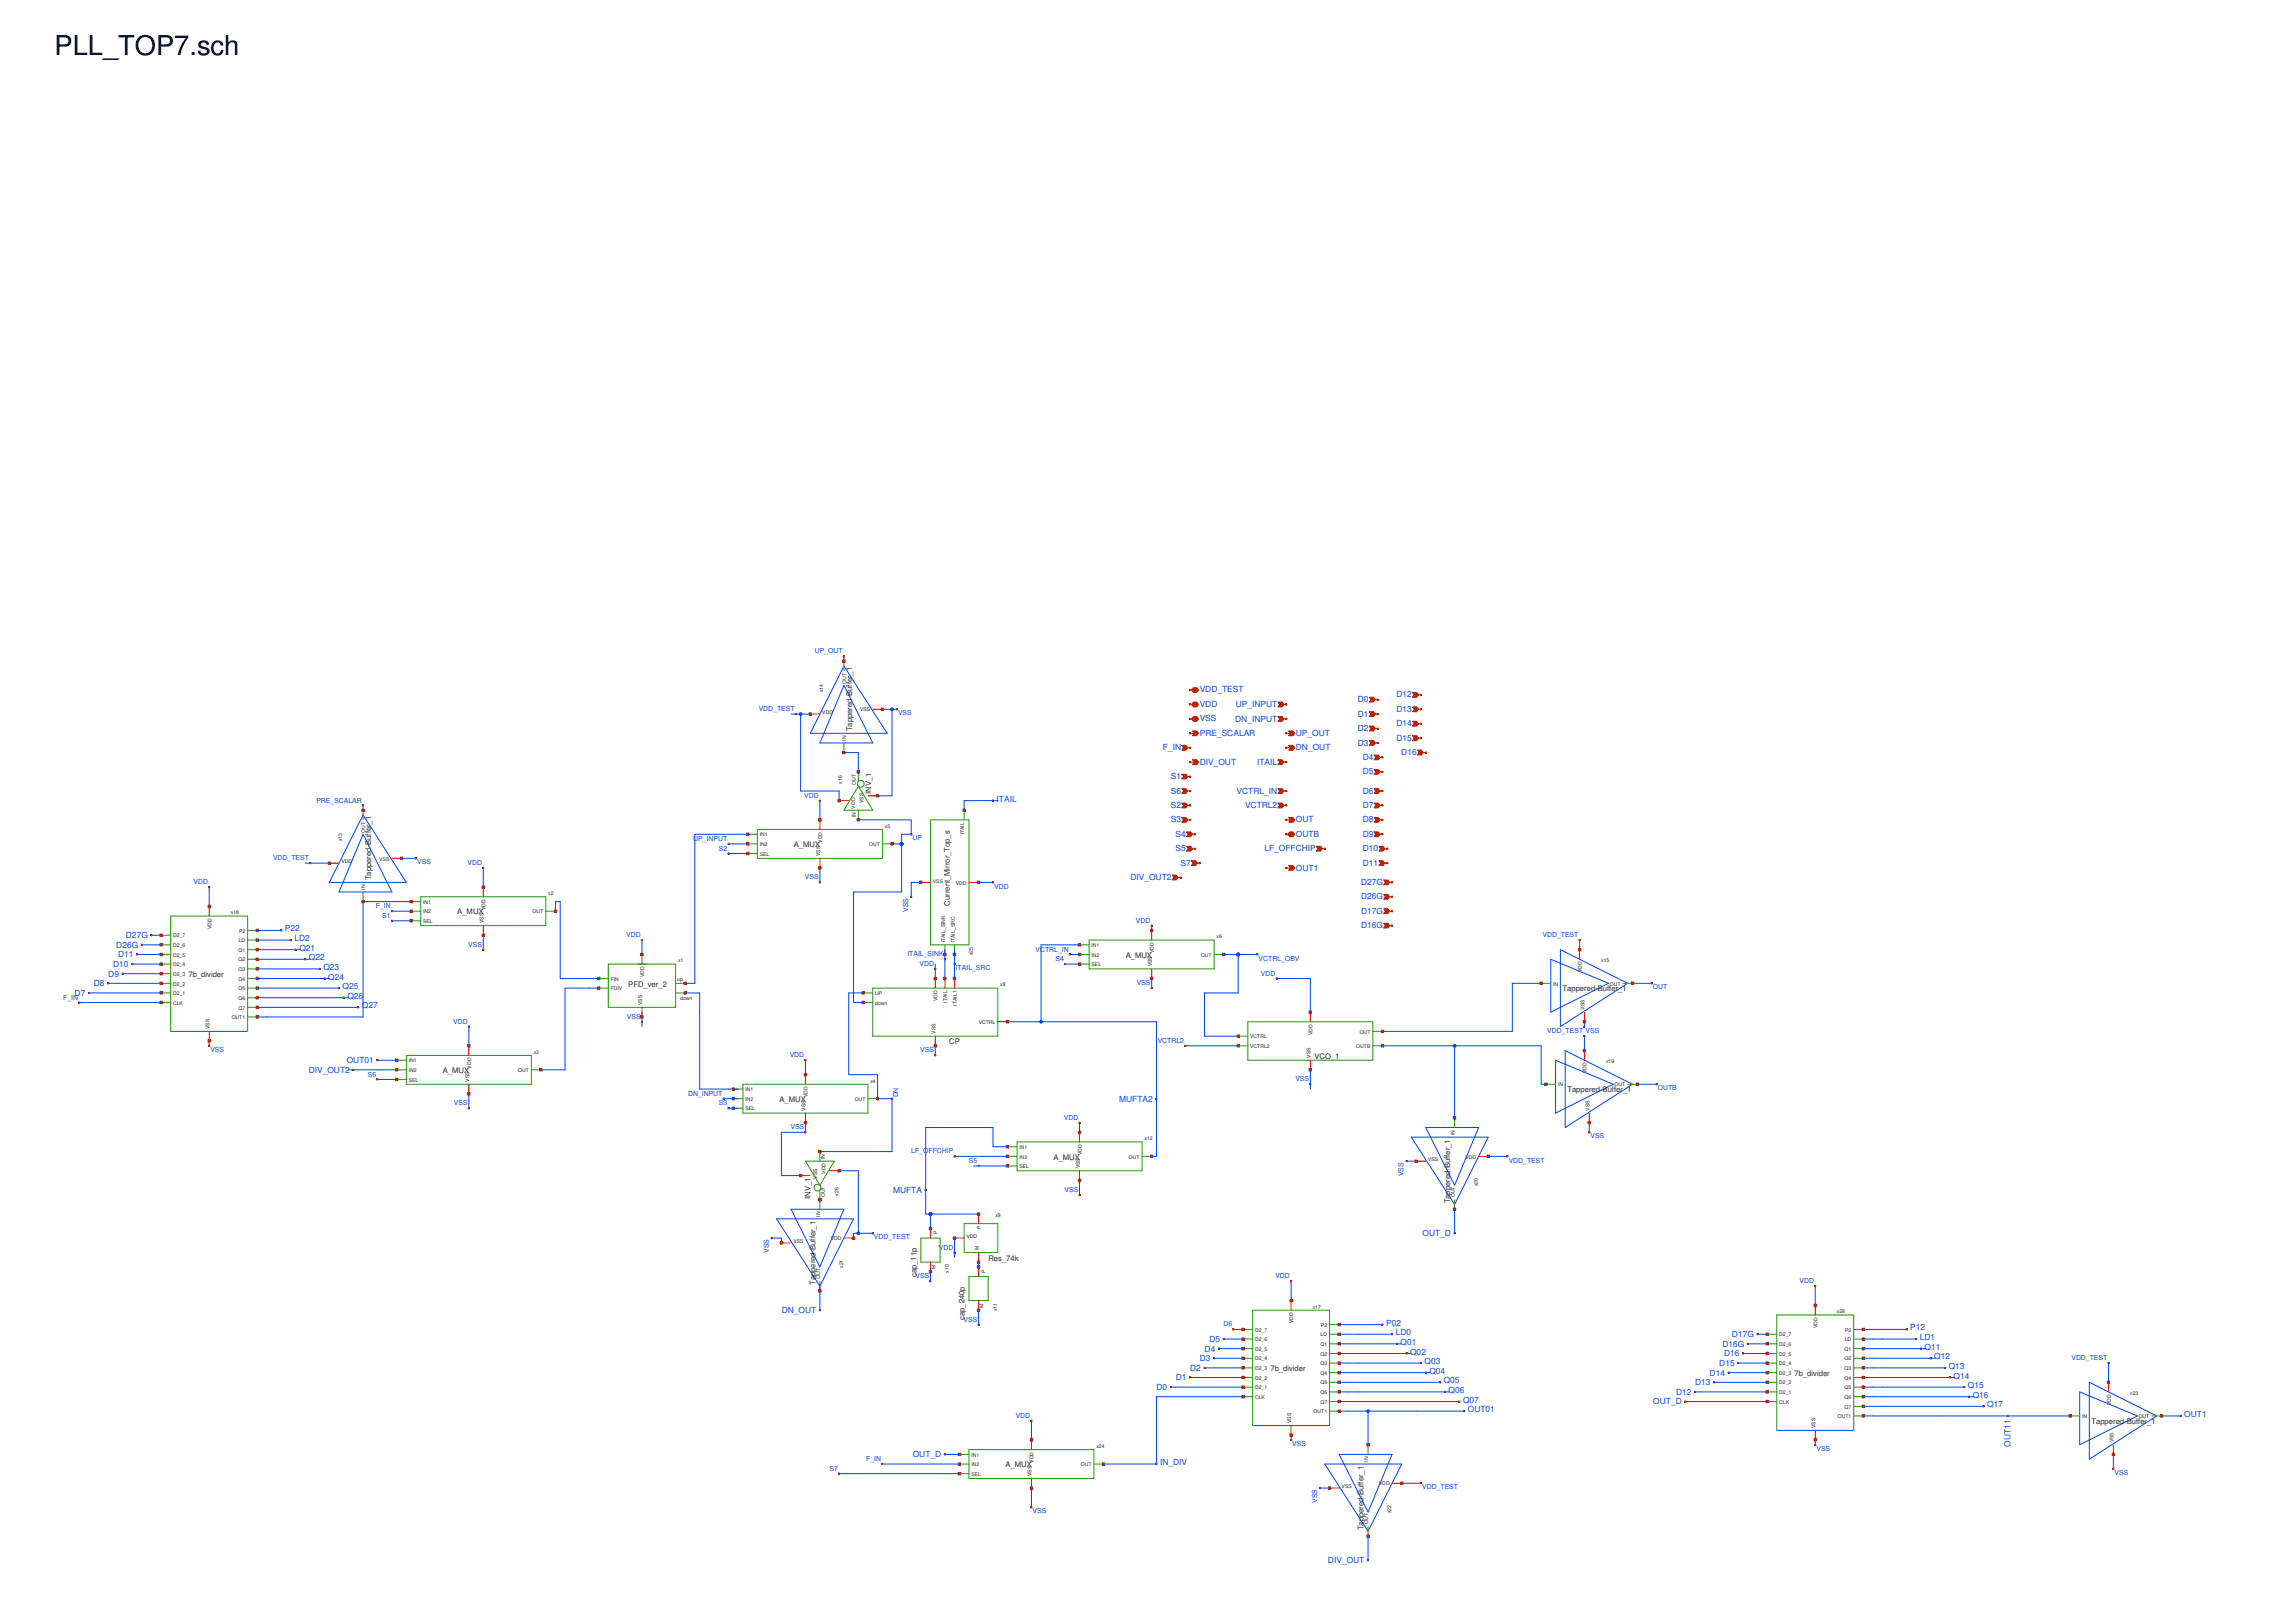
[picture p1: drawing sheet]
<svg xmlns="http://www.w3.org/2000/svg" width="297mm" height="210mm" viewBox="0 0 297 210" stroke-linecap="round" stroke-linejoin="round" font-family="sans-serif">
<defs><g id="words">
<text font-size="3.5" x="7.1" y="7.1">PLL_TOP7.sch</text>
<g font-size="1.1" fill="#0044ed">
<text x="155.2" y="89.6">VDD_TEST</text>
<text x="155.2" y="91.5">VDD</text>
<text x="155.2" y="93.3">VSS</text>
<text x="155.2" y="95.2">PRE_SCALAR</text>
<text x="159.8" y="93.4">DN_INPUT</text>
<text x="159.9" y="91.5">UP_INPUT</text>
<text x="167.7" y="95.2">UP_OUT</text>
<text x="175.7" y="90.9">D0</text>
<text x="175.7" y="92.7">D1</text>
<text x="175.7" y="94.6">D2</text>
<text x="180.7" y="90.3">D12</text>
<text x="180.7" y="92.1">D13</text>
<text x="180.7" y="94">D14</text>
<text x="180.7" y="95.9">D15</text>
<text x="150.4" y="97.1">F_IN</text>
<text x="151.5" y="100.8">S1</text>
<text x="155.2" y="99">DIV_OUT</text>
<text x="162.6" y="99">ITAIL</text>
<text x="167.7" y="97.1">DN_OUT</text>
<text x="175.7" y="96.5">D3</text>
<text x="176.3" y="98.3">D4</text>
<text x="176.3" y="100.2">D5</text>
<text x="181.3" y="97.7">D16</text>
<text x="128.9" y="103.7">ITAIL</text>
<text x="151.5" y="102.7">S6</text>
<text x="151.5" y="104.6">S2</text>
<text x="151.5" y="106.4">S3</text>
<text x="160" y="102.7">VCTRL_IN</text>
<text x="161.1" y="104.6">VCTRL2</text>
<text x="167.7" y="106.4">OUT</text>
<text x="176.3" y="102.7">D6</text>
<text x="176.3" y="104.6">D7</text>
<text x="176.3" y="106.4">D8</text>
<text x="146.2" y="113.9">DIV_OUT2</text>
<text x="152.1" y="108.3">S4</text>
<text x="152.1" y="110.2">S5</text>
<text x="152.7" y="112">S7</text>
<text x="163.6" y="110.2">LF_OFFCHIP</text>
<text x="167.6" y="108.3">OUTB</text>
<text x="167.7" y="112.7">OUT1</text>
<text x="176.3" y="108.3">D9</text>
<text x="176.3" y="110.2">D10</text>
<text x="176.3" y="112">D11</text>
<text x="176.1" y="114.5">D27G</text>
<text x="176.1" y="116.4">D26G</text>
<text x="176.1" y="118.3">D17G</text>
<text x="14.6" y="125.1">D10</text>
<text x="15" y="122.6">D26G</text>
<text x="15.3" y="123.9">D11</text>
<text x="16.3" y="121.4">D27G</text>
<text x="36.9" y="120.5">P22</text>
<text x="38.1" y="121.8">LD2</text>
<text x="38.7" y="123">Q21</text>
<text x="40" y="124.3">Q22</text>
<text x="41.8" y="125.5">Q23</text>
<text x="176.1" y="120.1">D16G</text>
<text x="9.7" y="128.9">D7</text>
<text x="12.1" y="127.6">D8</text>
<text x="14" y="126.4">D9</text>
<text x="42.5" y="126.8">Q24</text>
<text x="44.3" y="128">Q25</text>
<text x="44.9" y="129.3">Q26</text>
<text x="46.8" y="130.5">Q27</text>
<text x="44.9" y="137.6">OUT01</text>
<text x="39.9" y="138.8">DIV_OUT2</text>
<text x="144.8" y="142.6">MUFTA2</text>
<text x="115.5" y="154.4">MUFTA</text>
<text x="184" y="160">OUT_D</text>
<text x="101.1" y="169.9">DN_OUT</text>
<text x="156.5" y="173.7">D5</text>
<text x="179.3" y="171.6">P02</text>
<text x="180.6" y="172.8">LD0</text>
<text x="224.1" y="173">D17G</text>
<text x="247.1" y="172.2">P12</text>
<text x="248.4" y="173.4">LD1</text>
<text x="149.6" y="179.9">D0</text>
<text x="152.1" y="178.6">D1</text>
<text x="154" y="177.4">D2</text>
<text x="155.2" y="176.1">D3</text>
<text x="155.8" y="174.9">D4</text>
<text x="181.2" y="174">Q01</text>
<text x="182.4" y="175.3">Q02</text>
<text x="184.3" y="176.5">Q03</text>
<text x="184.9" y="177.8">Q04</text>
<text x="186.8" y="179">Q05</text>
<text x="219.3" y="179.3">D13</text>
<text x="221.2" y="178">D14</text>
<text x="222.4" y="176.8">D15</text>
<text x="222.8" y="174.3">D16G</text>
<text x="223" y="175.5">D16</text>
<text x="249" y="174.7">Q11</text>
<text x="250.2" y="175.9">Q12</text>
<text x="252.1" y="177.2">Q13</text>
<text x="252.7" y="178.4">Q14</text>
<text x="254.6" y="179.6">Q15</text>
<text x="187.4" y="180.3">Q06</text>
<text x="189.3" y="181.5">Q07</text>
<text x="189.9" y="182.8">OUT01</text>
<text x="213.9" y="181.7">OUT_D</text>
<text x="216.8" y="180.5">D12</text>
<text x="255.2" y="180.9">Q16</text>
<text x="257.1" y="182.1">Q17</text>
<text x="282.6" y="183.4">OUT1</text>
<text x="118.1" y="188.6">OUT_D</text>
<text x="150.1" y="189.6">IN_DIV</text>
<text x="260.1" y="187.2" transform="rotate(-90 260.1 187.2)">OUT11</text>
<text x="171.8" y="202.3">DIV_OUT</text>
</g>
<g font-size="1" fill="#222">
<text x="110.2" y="94.6" transform="rotate(-90 110.2 94.6)">Tappered-Buffer_1</text>
<text x="112.7" y="102.7" transform="rotate(-90 112.7 102.7)">INV_1</text>
<text x="48" y="113.9" transform="rotate(-90 48 113.9)">Tappered-Buffer_1</text>
<text x="102.7" y="109.6">A_MUX</text>
<text x="59.2" y="118.3">A_MUX</text>
<text x="122.9" y="117.2" transform="rotate(-90 122.9 117.2)">Current_Mirror_Top_s</text>
<text x="145.6" y="123.9">A_MUX</text>
<text x="24.4" y="126.4">7b_divider</text>
<text x="81.3" y="127.7">PFD_ver_2</text>
<text x="202.2" y="128.3">Tappered-Buffer_1</text>
<text x="122.8" y="135.1">CP</text>
<text x="170.1" y="137">VCO_1</text>
<text x="57.3" y="138.9">A_MUX</text>
<text x="100.8" y="142.6">A_MUX</text>
<text x="202.8" y="141.4">Tappered-Buffer_1</text>
<text x="104.9" y="155.1" transform="rotate(-90 104.9 155.1)">INV_1</text>
<text x="136.3" y="150.1">A_MUX</text>
<text x="187.6" y="155.7" transform="rotate(-90 187.6 155.7)">Tappered-Buffer_1</text>
<text x="105.5" y="166.3" transform="rotate(-90 105.5 166.3)">Tappered-Buffer_1</text>
<text x="118.5" y="165.3" transform="rotate(-90 118.5 165.3)">cap_11p</text>
<text x="127.9" y="163.1">Res_74k</text>
<text x="124.8" y="170.8" transform="rotate(-90 124.8 170.8)">cap_240p</text>
<text x="164.4" y="177.4">7b_divider</text>
<text x="232.2" y="178.1">7b_divider</text>
<text x="270.6" y="184.3">Tappered-Buffer_1</text>
<text x="130.1" y="189.9">A_MUX</text>
<text x="176.4" y="198" transform="rotate(-90 176.4 198)">Tappered-Buffer_1</text>
</g>
<g font-size=".9" fill="#0044ed">
<text x="105.4" y="84.6">UP_OUT</text>
<text x="98.2" y="92">VDD_TEST</text>
<text x="116.2" y="92.6">VSS</text>
<text x="40.9" y="103.9">PRE_SCALAR</text>
<text x="104" y="103.2">VDD</text>
<text x="35.3" y="111.3">VDD_TEST</text>
<text x="54" y="111.9">VSS</text>
<text x="60.5" y="111.9">VDD</text>
<text x="89.7" y="108.8">UP_INPUT</text>
<text x="93" y="110.1">S2</text>
<text x="104.1" y="113.8">VSS</text>
<text x="118" y="108.8">UP</text>
<text x="25" y="114.4">VDD</text>
<text x="48.6" y="117.5">F_IN</text>
<text x="49.5" y="118.8">S1</text>
<text x="117.5" y="118" transform="rotate(-90 117.5 118)">VSS</text>
<text x="128.6" y="115">VDD</text>
<text x="147" y="119.4">VDD</text>
<text x="60.6" y="122.5">VSS</text>
<text x="81" y="121.3">VDD</text>
<text x="117.4" y="123.8">ITAIL_SINK</text>
<text x="119" y="125">VDD</text>
<text x="123.6" y="125.6">ITAIL_SRC</text>
<text x="134" y="123.1">VCTRL_IN</text>
<text x="136.6" y="124.4">S4</text>
<text x="162.8" y="124.3">VCTRL_OBV</text>
<text x="199.6" y="121.3">VDD_TEST</text>
<text x="8.2" y="129.4">F_IN</text>
<text x="81.1" y="131.8">VSS</text>
<text x="147.1" y="127.5">VSS</text>
<text x="163.1" y="126.2">VDD</text>
<text x="213.8" y="128">OUT</text>
<text x="27.2" y="136.1">VSS</text>
<text x="58.6" y="132.5">VDD</text>
<text x="102.2" y="136.8">VDD</text>
<text x="119.1" y="136.2">VSS</text>
<text x="149.8" y="135">VCTRL2</text>
<text x="200.2" y="133.7">VDD_TEST VSS</text>
<text x="47.6" y="139.3">S6</text>
<text x="58.7" y="143">VSS</text>
<text x="89" y="141.8">DN_INPUT</text>
<text x="93" y="143">S3</text>
<text x="116.2" y="142" transform="rotate(-90 116.2 142)">DN</text>
<text x="167.6" y="139.9">VSS</text>
<text x="214.5" y="141.1">OUTB</text>
<text x="102.3" y="146.2">VSS</text>
<text x="117.9" y="149.3">LF_OFFCHIP</text>
<text x="137.6" y="144.9">VDD</text>
<text x="205.8" y="147.3">VSS</text>
<text x="125.4" y="150.5">S5</text>
<text x="137.7" y="154.2">VSS</text>
<text x="181.6" y="152.2" transform="rotate(-90 181.6 152.2)">VSS</text>
<text x="195.2" y="150.4">VDD_TEST</text>
<text x="113.1" y="160.4">VDD_TEST</text>
<text x="121.5" y="161.7">VDD</text>
<text x="99.5" y="162.2" transform="rotate(-90 99.5 162.2)">VSS</text>
<text x="118.4" y="165.4">VSS</text>
<text x="165" y="165.4">VDD</text>
<text x="232.8" y="166.1">VDD</text>
<text x="124.7" y="171">VSS</text>
<text x="158.3" y="171.7">D6</text>
<text x="268" y="176">VDD_TEST</text>
<text x="131.4" y="183.5">VDD</text>
<text x="107.3" y="190.3">S7</text>
<text x="112.1" y="189.1">F_IN</text>
<text x="167.2" y="187.1">VSS</text>
<text x="235" y="187.8">VSS</text>
<text x="273.6" y="190.9">VSS</text>
<text x="133.6" y="195.9">VSS</text>
<text x="170.4" y="194.5" transform="rotate(-90 170.4 194.5)">VSS</text>
<text x="184" y="192.7">VDD_TEST</text>
</g>
<g font-size=".7" fill="#222">
<text x="106.5" y="89.6" transform="rotate(-90 106.5 89.6)">x14</text>
<text x="109.5" y="88.5" transform="rotate(-90 109.5 88.5)">OUT</text>
<text x="106.4" y="92.4">VDD</text>
<text x="109.5" y="95.8" transform="rotate(-90 109.5 95.8)">IN</text>
<text x="111.3" y="92.1">VSS</text>
<text x="109" y="101.4" transform="rotate(-90 109 101.4)">x16</text>
<text x="110.7" y="101.6" transform="rotate(-90 110.7 101.6)">OUT</text>
<text x="47.3" y="107.8" transform="rotate(-90 47.3 107.8)">OUT</text>
<text x="110.6" y="104.6" transform="rotate(-90 110.6 104.6)">VDD</text>
<text x="110.7" y="105.8" transform="rotate(-90 110.7 105.8)">IN</text>
<text x="111.7" y="103.9" transform="rotate(-90 111.7 103.9)">VSS</text>
<text x="114.5" y="107.1">x5</text>
<text x="124.8" y="108" transform="rotate(-90 124.8 108)">ITAIL</text>
<text x="44.2" y="111.7">VDD</text>
<text x="44.3" y="108.9" transform="rotate(-90 44.3 108.9)">x13</text>
<text x="49.1" y="111.4">VSS</text>
<text x="98.3" y="108.2">IN1</text>
<text x="98.3" y="109.5">IN2</text>
<text x="98.3" y="110.7">SEL</text>
<text x="106.1" y="110.8" transform="rotate(-90 106.1 110.8)">VSS</text>
<text x="106.4" y="109" transform="rotate(-90 106.4 109)">VDD</text>
<text x="112.5" y="109.5">OUT</text>
<text x="29.9" y="118.3">x18</text>
<text x="47.3" y="115.1" transform="rotate(-90 47.3 115.1)">IN</text>
<text x="54.7" y="117">IN1</text>
<text x="54.7" y="118.2">IN2</text>
<text x="54.7" y="119.4">SEL</text>
<text x="62.5" y="119.5" transform="rotate(-90 62.5 119.5)">VSS</text>
<text x="62.8" y="117.8" transform="rotate(-90 62.8 117.8)">VDD</text>
<text x="68.9" y="118.2">OUT</text>
<text x="70.9" y="115.8">x2</text>
<text x="120.7" y="114.2">VSS</text>
<text x="123.7" y="114.5">VDD</text>
<text x="22.4" y="121.3">D2_7</text>
<text x="22.4" y="122.6">D2_6</text>
<text x="22.4" y="123.8">D2_5</text>
<text x="22.4" y="125">D2_4</text>
<text x="27.3" y="120.2" transform="rotate(-90 27.3 120.2)">VDD</text>
<text x="30.9" y="123.2">Q1</text>
<text x="30.9" y="124.4">Q2</text>
<text x="30.9" y="125.7">Q3</text>
<text x="30.9" y="121.9">LD</text>
<text x="30.9" y="120.7">P2</text>
<text x="87.7" y="124.5">x1</text>
<text x="122.3" y="122" transform="rotate(-90 122.3 122)">ITAIL_SINK</text>
<text x="123.5" y="122" transform="rotate(-90 123.5 122)">ITAIL_SRC</text>
<text x="125.9" y="123.6" transform="rotate(-90 125.9 123.6)">x25</text>
<text x="141.2" y="122.6">IN1</text>
<text x="141.2" y="123.8">IN2</text>
<text x="141.2" y="125">SEL</text>
<text x="149" y="125.1" transform="rotate(-90 149 125.1)">VSS</text>
<text x="149.3" y="123.4" transform="rotate(-90 149.3 123.4)">VDD</text>
<text x="155.4" y="123.8">OUT</text>
<text x="157.4" y="121.4">x6</text>
<text x="204.6" y="125.8" transform="rotate(-90 204.6 125.8)">VDD</text>
<text x="207.2" y="124.5">x15</text>
<text x="22.4" y="126.3">D2_3</text>
<text x="22.4" y="127.5">D2_2</text>
<text x="22.4" y="128.8">D2_1</text>
<text x="22.4" y="130">CLK</text>
<text x="30" y="131.9">OUT1</text>
<text x="30.9" y="126.9">Q4</text>
<text x="30.9" y="128.2">Q5</text>
<text x="30.9" y="129.4">Q6</text>
<text x="30.9" y="130.6">Q7</text>
<text x="79" y="126.9">FIN</text>
<text x="79" y="128.2">FDIV</text>
<text x="83.1" y="130" transform="rotate(-90 83.1 130)">VSS</text>
<text x="83.3" y="126.5" transform="rotate(-90 83.3 126.5)">VDD</text>
<text x="87.6" y="126.9">up</text>
<text x="88" y="129.4">down</text>
<text x="113.2" y="128.8">UP</text>
<text x="113.2" y="130">down</text>
<text x="121.3" y="129.6" transform="rotate(-90 121.3 129.6)">VDD</text>
<text x="122.5" y="129.8" transform="rotate(-90 122.5 129.8)">ITAIL</text>
<text x="123.8" y="130.1" transform="rotate(-90 123.8 130.1)">ITAIL1</text>
<text x="129.4" y="127.7">x8</text>
<text x="200.9" y="127.5">IN</text>
<text x="205" y="130.7" transform="rotate(-90 205 130.7)">VSS</text>
<text x="208.3" y="127.5">OUT</text>
<text x="27.1" y="133.2" transform="rotate(-90 27.1 133.2)">VSS</text>
<text x="52.9" y="137.5">IN1</text>
<text x="69.1" y="136.4">x3</text>
<text x="121" y="133.8" transform="rotate(-90 121 133.8)">VSS</text>
<text x="126.6" y="132.5">VCTRL</text>
<text x="161.7" y="134.4">VCTRL</text>
<text x="161.7" y="135.6">VCTRL2</text>
<text x="169.5" y="136.9" transform="rotate(-90 169.5 136.9)">VSS</text>
<text x="169.8" y="133.9" transform="rotate(-90 169.8 133.9)">VDD</text>
<text x="175.5" y="135.6">OUTB</text>
<text x="175.9" y="133.8">OUT</text>
<text x="207.8" y="137.6">x19</text>
<text x="52.9" y="138.7">IN2</text>
<text x="52.9" y="140">SEL</text>
<text x="60.7" y="140" transform="rotate(-90 60.7 140)">VSS</text>
<text x="60.9" y="138.3" transform="rotate(-90 60.9 138.3)">VDD</text>
<text x="67" y="138.7">OUT</text>
<text x="96.4" y="141.2">IN1</text>
<text x="96.4" y="142.5">IN2</text>
<text x="96.4" y="143.7">SEL</text>
<text x="104.2" y="143.7" transform="rotate(-90 104.2 143.7)">VSS</text>
<text x="104.5" y="142" transform="rotate(-90 104.5 142)">VDD</text>
<text x="110.6" y="142.5">OUT</text>
<text x="112.6" y="140.1">x4</text>
<text x="201.6" y="140.6">IN</text>
<text x="205.3" y="138.9" transform="rotate(-90 205.3 138.9)">VDD</text>
<text x="205.6" y="143.7" transform="rotate(-90 205.6 143.7)">VSS</text>
<text x="208.9" y="140.6">OUT</text>
<text x="106.7" y="150" transform="rotate(-90 106.7 150)">IN</text>
<text x="131.9" y="148.7">IN1</text>
<text x="131.9" y="149.9">IN2</text>
<text x="139.9" y="149.5" transform="rotate(-90 139.9 149.5)">VDD</text>
<text x="146" y="149.9">OUT</text>
<text x="148.1" y="147.6">x12</text>
<text x="188.2" y="146.9" transform="rotate(-90 188.2 146.9)">IN</text>
<text x="189.6" y="149.9">VDD</text>
<text x="105.7" y="152.5" transform="rotate(-90 105.7 152.5)">VSS</text>
<text x="106.7" y="154.9" transform="rotate(-90 106.7 154.9)">OUT</text>
<text x="106.8" y="151.9" transform="rotate(-90 106.8 151.9)">VDD</text>
<text x="108.5" y="154.8" transform="rotate(-90 108.5 154.8)">x26</text>
<text x="131.9" y="151.2">SEL</text>
<text x="139.7" y="151.2" transform="rotate(-90 139.7 151.2)">VSS</text>
<text x="184.8" y="150.3">VSS</text>
<text x="188.2" y="154.9" transform="rotate(-90 188.2 154.9)">OUT</text>
<text x="191.2" y="153.5" transform="rotate(-90 191.2 153.5)">x20</text>
<text x="102.6" y="160.9">VSS</text>
<text x="106.1" y="157.5" transform="rotate(-90 106.1 157.5)">IN</text>
<text x="107.5" y="160.5">VDD</text>
<text x="121.3" y="159.7" transform="rotate(-90 121.3 159.7)">P</text>
<text x="125" y="160.2">VDD</text>
<text x="126.6" y="161.8" transform="rotate(-90 126.6 161.8)">M</text>
<text x="126.9" y="159.1" transform="rotate(-90 126.9 159.1)">P</text>
<text x="128.8" y="157.5">x9</text>
<text x="106.1" y="165.5" transform="rotate(-90 106.1 165.5)">OUT</text>
<text x="109.1" y="164.1" transform="rotate(-90 109.1 164.1)">x21</text>
<text x="121" y="164.3" transform="rotate(-90 121 164.3)">M</text>
<text x="122.8" y="164.7" transform="rotate(-90 122.8 164.7)">x10</text>
<text x="127.5" y="164.7" transform="rotate(-90 127.5 164.7)">P</text>
<text x="127.2" y="169.2" transform="rotate(-90 127.2 169.2)">M</text>
<text x="129" y="169.7" transform="rotate(-90 129 169.7)">x11</text>
<text x="162.4" y="172.3">D2_7</text>
<text x="162.4" y="173.6">D2_6</text>
<text x="167.3" y="171.3" transform="rotate(-90 167.3 171.3)">VDD</text>
<text x="169.8" y="169.3">x17</text>
<text x="170.9" y="172.9">LD</text>
<text x="170.9" y="171.7">P2</text>
<text x="230.2" y="172.9">D2_7</text>
<text x="235.1" y="171.9" transform="rotate(-90 235.1 171.9)">VDD</text>
<text x="237.6" y="170">x28</text>
<text x="238.7" y="173.6">LD</text>
<text x="238.7" y="172.3">P2</text>
<text x="162.4" y="174.8">D2_5</text>
<text x="162.4" y="176.1">D2_4</text>
<text x="162.4" y="177.3">D2_3</text>
<text x="162.4" y="178.5">D2_2</text>
<text x="162.4" y="179.8">D2_1</text>
<text x="170.8" y="174.2">Q1</text>
<text x="170.8" y="175.4">Q2</text>
<text x="170.8" y="176.7">Q3</text>
<text x="170.8" y="177.9">Q4</text>
<text x="170.8" y="179.2">Q5</text>
<text x="230.2" y="174.2">D2_6</text>
<text x="230.2" y="175.4">D2_5</text>
<text x="230.2" y="176.7">D2_4</text>
<text x="230.2" y="177.9">D2_3</text>
<text x="230.2" y="179.2">D2_2</text>
<text x="238.6" y="174.8">Q1</text>
<text x="238.6" y="176.1">Q2</text>
<text x="238.6" y="177.3">Q3</text>
<text x="238.6" y="178.5">Q4</text>
<text x="238.6" y="179.8">Q5</text>
<text x="162.4" y="181">CLK</text>
<text x="167.1" y="184.2" transform="rotate(-90 167.1 184.2)">VSS</text>
<text x="169.9" y="182.9">OUT1</text>
<text x="170.8" y="180.4">Q6</text>
<text x="170.8" y="181.7">Q7</text>
<text x="230.2" y="180.4">D2_1</text>
<text x="230.2" y="181.7">CLK</text>
<text x="234.9" y="184.8" transform="rotate(-90 234.9 184.8)">VSS</text>
<text x="237.7" y="183.5">OUT1</text>
<text x="238.6" y="181">Q6</text>
<text x="238.6" y="182.3">Q7</text>
<text x="269.4" y="183.5">IN</text>
<text x="273.1" y="181.8" transform="rotate(-90 273.1 181.8)">VDD</text>
<text x="275.6" y="180.5">x23</text>
<text x="276.7" y="183.5">OUT</text>
<text x="125.7" y="188.5">IN1</text>
<text x="125.7" y="189.7">IN2</text>
<text x="125.7" y="191">SEL</text>
<text x="133.5" y="191" transform="rotate(-90 133.5 191)">VSS</text>
<text x="133.7" y="189.3" transform="rotate(-90 133.7 189.3)">VDD</text>
<text x="139.8" y="189.7">OUT</text>
<text x="141.8" y="187.4">x24</text>
<text x="177" y="189.2" transform="rotate(-90 177 189.2)">IN</text>
<text x="273.4" y="186.7" transform="rotate(-90 273.4 186.7)">VSS</text>
<text x="173.6" y="192.6">VSS</text>
<text x="177" y="197.2" transform="rotate(-90 177 197.2)">OUT</text>
<text x="178.4" y="192.2">VDD</text>
<text x="180" y="195.8" transform="rotate(-90 180 195.8)">x22</text>
</g>
</g></defs>
<g fill="none" stroke="#0044ed" stroke-width=".13">
<path d="M109.2 88.7l3.7 7.4h-6.8zM109.2 86.2l5.6 8.7h-10zM47 108l3.7 7.4h-6.8zM47 105.5l5.6 8.7h-10zM22.1 133.5h9.9M200.6 124.1l7.5 3.2-7.5 3.7zM201.2 137.2l7.5 3.1-7.5 3.7zM201.9 122.9l8.7 4.4-8.7 5.5zM202.5 136l8.7 4.3-8.7 5.6zM100.5 157.7h9.9l-4.3 8.7zM102.3 156.5h6.9l-3.1 7.5zM182.6 147.2h9.9l-4.3 8.7z"/>
<path d="M184.5 145.9h6.8l-3.1 7.5zM270.3 178.9l8.7 4.3-8.7 5.6zM162.1 184.5h9.9M171.4 189.5h9.9l-4.3 8.7zM173.3 188.2h6.8l-3.1 7.5zM229.9 185.1h9.9M269.1 180.1l7.4 3.1-7.4 3.8z"/>
</g>
<g fill="none" stroke="#229800" stroke-width=".13">
<path d="M109.2 85.6v1.2M109.2 96.1v1.3M111 99.9v1.2M47 104.9v1.2M47 115.4v1.3M53.2 116.7h1.2M53.2 117.9h1.2M53.2 119.2h1.2M54.4 116.1h16.2v3.7h-16.2zM70.6 117.9h1.3M96.7 108h1.3M96.7 109.2h1.3"/>
<path d="M96.7 110.5h1.3M98 107.3h16.2v3.8h-16.2zM111 104.9v1.2M111 101.7l1.9 3.2h-3.7zM114.2 109.2h1.2M120.4 106.1h5v16.2h-5zM124.7 104.9v1.2M20.8 122.3h1.3M20.8 121h1.3M20.8 123.5h1.3M20.8 124.8h1.3M20.8 126h1.3"/>
<path d="M20.8 127.3h1.3M20.8 128.5h1.3M20.8 129.7h1.3M22.1 133.5v-15h9.9v15M32 121.7h1.3M32 122.9h1.3M32 124.1h1.3M32 125.4h1.3M32 126.6h1.3M32 127.9h1.3M32 129.1h1.3M32 130.4h1.3"/>
<path d="M32 131.6h1.3M32 120.4h1.3M51.3 137.2h1.3M51.3 138.4h1.3M51.3 139.7h1.3M52.6 136.6h16.1v3.7h-16.1zM68.7 138.4h1.3M77.5 126.6h1.2M77.5 127.9h1.2M78.7 124.8h8.7v5.6h-8.7zM87.4 127.3h1.3M87.4 128.5h1.3"/>
<path d="M111.7 128.5h1.2M111.7 129.7h1.2M112.9 127.9h16.2v6.2h-16.2zM122.2 122.3v1.2M123.5 122.3v1.2M139.7 122.3h1.2M139.7 123.5h1.2M139.7 124.8h1.2M140.9 121.7h16.2v3.7h-16.2zM157.1 123.5h1.2M160.2 134.1h1.2M160.2 135.3h1.2"/>
<path d="M161.4 132.2h16.2v5h-16.2zM177.6 135.3h1.3M177.6 133.5h1.3M199.4 127.3h1.2M210 127.3h1.2M94.9 140.9h1.2M94.9 142.2h1.2M94.9 143.4h1.2M96.1 140.3h16.2v3.7h-16.2zM104.2 150.3h3.7l-1.8 3.1zM106.1 149v1.3M106.1 154v2.5"/>
<path d="M112.3 142.2h1.2M124.7 158.4h4.4v3.7h-4.4zM130.3 148.4h1.3M130.3 149.6h1.3M130.3 150.9h1.3M131.6 147.8h16.1v3.7h-16.1zM147.7 149.6h1.3M188.2 144.7v1.2M188.2 155.2v1.3M200 140.3h1.2M210.6 140.3h1.2M106.1 165.8v1.3"/>
<path d="M119.1 160.2h2.5v3.1h-2.5zM125.4 165.2h2.4v3.1h-2.4zM160.8 172h1.3M160.8 173.3h1.3M160.8 174.5h1.3M160.8 175.8h1.3M160.8 177h1.3M160.8 178.3h1.3M160.8 179.5h1.3M172 172.7h1.3M172 173.9h1.3M172 175.2h1.3"/>
<path d="M172 176.4h1.3M172 177.6h1.3M172 178.9h1.3M172 171.4h1.3M228.6 172.7h1.3M228.6 173.9h1.3M228.6 175.2h1.3M228.6 176.4h1.3M228.6 177.6h1.3M228.6 178.9h1.3M239.8 172h1.3M239.8 173.3h1.3"/>
<path d="M239.8 174.5h1.3M239.8 175.8h1.3M239.8 177h1.3M239.8 178.3h1.3M239.8 179.5h1.3M124.1 188.2h1.3M124.1 189.5h1.3M124.1 190.7h1.3M125.4 187.6h16.1v3.7h-16.1zM141.5 189.5h1.3M160.8 180.7h1.3M162.1 184.5v-14.9h9.9v14.9"/>
<path d="M172 180.1h1.3M172 181.4h1.3M172 182.6h1.3M177 187v1.2M177 197.5v1.3M228.6 180.1h1.3M228.6 181.4h1.3M229.9 185.1v-14.9h9.9v14.9M239.8 180.7h1.3M239.8 182h1.3M239.8 183.2h1.3M267.8 183.2h1.3"/>
<path d="M278.4 183.2h1.2"/>
<circle cx="111.4" cy="101.4" r=".44"/>
<circle cx="105.8" cy="153.7" r=".44"/>
</g>
<path d="M165.1 126.6h.1v.1h-.1z" fill="none" stroke="#ba2200" stroke-width=".13"/>
<path d="M165.1 126.6h.1v.1h-.1z" fill="#ba2200"/>
<path d="M153.3 135.3h.1v.1h-.1z" fill="none" stroke="#ba2200" stroke-width=".13"/>
<path d="M153.3 135.3h.1v.1h-.1z" fill="#ba2200"/>
<path d="M214.2 140.2h.2v.2h-.2z" fill="none" stroke="#ba2200" stroke-width=".13"/>
<path d="M214.2 140.2h.2v.2h-.2z" fill="#ba2200"/>
<path d="M120.9 136.5h.2v.2h-.2z" fill="none" stroke="#ba2200" stroke-width=".13"/>
<path d="M120.9 136.5h.2v.2h-.2z" fill="#ba2200"/>
<path d="M120.9 125.3h.2v.2h-.2z" fill="none" stroke="#ba2200" stroke-width=".13"/>
<path d="M120.9 125.3h.2v.2h-.2z" fill="#ba2200"/>
<path d="M83 121.6h.1v.1h-.1z" fill="none" stroke="#ba2200" stroke-width=".13"/>
<path d="M83 121.6h.1v.1h-.1z" fill="#ba2200"/>
<path d="M83 132.1h.1v.2h-.1z" fill="none" stroke="#ba2200" stroke-width=".13"/>
<path d="M83 132.1h.1v.2h-.1z" fill="#ba2200"/>
<path d="M123.4 162h.2v.2h-.2z" fill="none" stroke="#ba2200" stroke-width=".13"/>
<path d="M123.4 162h.2v.2h-.2z" fill="#ba2200"/>
<path d="M106 103.5h.1v.2h-.1z" fill="none" stroke="#ba2200" stroke-width=".13"/>
<path d="M106 103.5h.1v.2h-.1z" fill="#ba2200"/>
<path d="M104.1 137.1h.2v.2h-.2z" fill="none" stroke="#ba2200" stroke-width=".13"/>
<path d="M104.1 137.1h.2v.2h-.2z" fill="#ba2200"/>
<path d="M106 114.1h.1v.2h-.1z" fill="none" stroke="#ba2200" stroke-width=".13"/>
<path d="M106 114.1h.1v.2h-.1z" fill="#ba2200"/>
<path d="M104.1 146.5h.2v.1h-.2z" fill="none" stroke="#ba2200" stroke-width=".13"/>
<path d="M104.1 146.5h.2v.1h-.2z" fill="#ba2200"/>
<path d="M94.2 143.3h.1v.2h-.1z" fill="none" stroke="#ba2200" stroke-width=".13"/>
<path d="M94.2 143.3h.1v.2h-.1z" fill="#ba2200"/>
<path d="M115.3 142.1h.2v.2h-.2z" fill="none" stroke="#ba2200" stroke-width=".13"/>
<path d="M115.3 142.1h.2v.2h-.2z" fill="#ba2200"/>
<path d="M94.2 109.1h.1v.2h-.1z" fill="none" stroke="#ba2200" stroke-width=".13"/>
<path d="M94.2 109.1h.1v.2h-.1z" fill="#ba2200"/>
<path d="M169.4 140.2h.2v.2h-.2z" fill="none" stroke="#ba2200" stroke-width=".13"/>
<path d="M169.4 140.2h.2v.2h-.2z" fill="#ba2200"/>
<path d="M62.4 112.2h.2v.2h-.2z" fill="none" stroke="#ba2200" stroke-width=".13"/>
<path d="M62.4 112.2h.2v.2h-.2z" fill="#ba2200"/>
<path d="M50.6 119.1h.2v.1h-.2z" fill="none" stroke="#ba2200" stroke-width=".13"/>
<path d="M50.6 119.1h.2v.1h-.2z" fill="#ba2200"/>
<path d="M10.2 129.7h.1v.1h-.1z" fill="none" stroke="#ba2200" stroke-width=".13"/>
<path d="M10.2 129.7h.1v.1h-.1z" fill="#ba2200"/>
<path d="M50.6 117.8h.2v.2h-.2z" fill="none" stroke="#ba2200" stroke-width=".13"/>
<path d="M50.6 117.8h.2v.2h-.2z" fill="#ba2200"/>
<path d="M60.6 132.8h.1v.1h-.1z" fill="none" stroke="#ba2200" stroke-width=".13"/>
<path d="M60.6 132.8h.1v.1h-.1z" fill="#ba2200"/>
<path d="M48.8 139.6h.1v.2h-.1z" fill="none" stroke="#ba2200" stroke-width=".13"/>
<path d="M48.8 139.6h.1v.2h-.1z" fill="#ba2200"/>
<path d="M62.4 122.8h.2v.2h-.2z" fill="none" stroke="#ba2200" stroke-width=".13"/>
<path d="M62.4 122.8h.2v.2h-.2z" fill="#ba2200"/>
<path d="M60.6 143.3h.1v.2h-.1z" fill="none" stroke="#ba2200" stroke-width=".13"/>
<path d="M60.6 143.3h.1v.2h-.1z" fill="#ba2200"/>
<path d="M166.1 91.2h.3" fill="none" stroke="#ba2200" stroke-width=".13"/>
<path d="M165.3 90.9h.6l.2 .3-.2 .3h-.6l.3-.3z" fill="#ba2200"/>
<path d="M165.3 90.9h.6l.2 .3-.2 .3h-.6l.3-.3zM166.3 91.1h.2v.1h-.2z" fill="none" stroke="#ba2200" stroke-width=".13"/>
<path d="M166.3 91.1h.2v.1h-.2z" fill="#ba2200"/>
<path d="M166.1 93h.3" fill="none" stroke="#ba2200" stroke-width=".13"/>
<path d="M165.3 92.7h.6l.2 .3-.2 .3h-.6l.3-.3z" fill="#ba2200"/>
<path d="M165.3 92.7h.6l.2 .3-.2 .3h-.6l.3-.3zM166.3 93h.2v.1h-.2z" fill="none" stroke="#ba2200" stroke-width=".13"/>
<path d="M166.3 93h.2v.1h-.2z" fill="#ba2200"/>
<path d="M166.4 94.9h.6" fill="none" stroke="#ba2200" stroke-width=".13"/>
<path d="M166.7 94.6h.6l.2 .3-.2 .3h-.6l.3-.3z" fill="#ba2200"/>
<path d="M166.3 94.8h.2v.2h-.2zM166.7 94.6h.6l.2 .3-.2 .3h-.6l.3-.3z" fill="none" stroke="#ba2200" stroke-width=".13"/>
<path d="M166.3 94.8h.2v.2h-.2z" fill="#ba2200"/>
<path d="M166.4 96.8h.6" fill="none" stroke="#ba2200" stroke-width=".13"/>
<path d="M166.7 96.5h.6l.2 .3-.2 .3h-.6l.3-.3z" fill="#ba2200"/>
<path d="M166.3 96.7h.2v.1h-.2zM166.7 96.5h.6l.2 .3-.2 .3h-.6l.3-.3z" fill="none" stroke="#ba2200" stroke-width=".13"/>
<path d="M166.3 96.7h.2v.1h-.2z" fill="#ba2200"/>
<path d="M166.1 98.6h.3" fill="none" stroke="#ba2200" stroke-width=".13"/>
<path d="M165.3 98.3h.6l.2 .3-.2 .3h-.6l.3-.3z" fill="#ba2200"/>
<path d="M165.3 98.3h.6l.2 .3-.2 .3h-.6l.3-.3zM166.3 98.6h.2v.1h-.2z" fill="none" stroke="#ba2200" stroke-width=".13"/>
<path d="M166.3 98.6h.2v.1h-.2z" fill="#ba2200"/>
<path d="M166.1 104.2h.3" fill="none" stroke="#ba2200" stroke-width=".13"/>
<path d="M165.3 103.9h.6l.2 .3-.2 .3h-.6l.3-.3z" fill="#ba2200"/>
<path d="M165.3 103.9h.6l.2 .3-.2 .3h-.6l.3-.3zM166.3 104.2h.2v.1h-.2z" fill="none" stroke="#ba2200" stroke-width=".13"/>
<path d="M166.3 104.2h.2v.1h-.2z" fill="#ba2200"/>
<path d="M166.4 106.1h.6" fill="none" stroke="#ba2200" stroke-width=".13"/>
<path d="M166.7 105.8h.6l.2 .3-.2 .3h-.6l.3-.3z" fill="#ba2200"/>
<path d="M166.3 106h.2v.2h-.2zM166.7 105.8h.6l.2 .3-.2 .3h-.6l.3-.3z" fill="none" stroke="#ba2200" stroke-width=".13"/>
<path d="M166.3 106h.2v.2h-.2z" fill="#ba2200"/>
<path d="M166.4 108h.2" fill="none" stroke="#ba2200" stroke-width=".13"/>
<path d="M166.8 107.7h.5l.2 .3-.2 .3h-.5l-.2-.3z" fill="#ba2200"/>
<path d="M166.3 107.9h.2v.1h-.2zM166.8 107.7h.5l.2 .3-.2 .3h-.5l-.2-.3z" fill="none" stroke="#ba2200" stroke-width=".13"/>
<path d="M166.3 107.9h.2v.1h-.2z" fill="#ba2200"/>
<path d="M154 91.2h.2" fill="none" stroke="#ba2200" stroke-width=".13"/>
<path d="M154.4 90.9h.4l.3 .3-.3 .3h-.4l-.2-.3z" fill="#ba2200"/>
<path d="M153.9 91.1h.1v.1h-.1zM154.4 90.9h.4l.3 .3-.3 .3h-.4l-.2-.3z" fill="none" stroke="#ba2200" stroke-width=".13"/>
<path d="M153.9 91.1h.1v.1h-.1z" fill="#ba2200"/>
<path d="M154 93h.2" fill="none" stroke="#ba2200" stroke-width=".13"/>
<path d="M154.4 92.7h.4l.3 .3-.3 .3h-.4l-.2-.3z" fill="#ba2200"/>
<path d="M153.9 93h.1v.1h-.1zM154.4 92.7h.4l.3 .3-.3 .3h-.4l-.2-.3z" fill="none" stroke="#ba2200" stroke-width=".13"/>
<path d="M153.9 93h.1v.1h-.1z" fill="#ba2200"/>
<path d="M154 94.9h.5" fill="none" stroke="#ba2200" stroke-width=".13"/>
<path d="M154.3 94.6h.5l.3 .3-.3 .3h-.5l.2-.3z" fill="#ba2200"/>
<path d="M153.9 94.8h.1v.2h-.1zM154.3 94.6h.5l.3 .3-.3 .3h-.5l.2-.3z" fill="none" stroke="#ba2200" stroke-width=".13"/>
<path d="M153.9 94.8h.1v.2h-.1z" fill="#ba2200"/>
<path d="M153.7 96.8h.3" fill="none" stroke="#ba2200" stroke-width=".13"/>
<path d="M152.9 96.5h.5l.3 .3-.3 .3h-.5l.2-.3z" fill="#ba2200"/>
<path d="M152.9 96.5h.5l.3 .3-.3 .3h-.5l.2-.3zM153.9 96.7h.1v.1h-.1z" fill="none" stroke="#ba2200" stroke-width=".13"/>
<path d="M153.9 96.7h.1v.1h-.1z" fill="#ba2200"/>
<path d="M154 98.6h.5" fill="none" stroke="#ba2200" stroke-width=".13"/>
<path d="M154.3 98.3h.5l.3 .3-.3 .3h-.5l.2-.3z" fill="#ba2200"/>
<path d="M153.9 98.6h.1v.1h-.1zM154.3 98.3h.5l.3 .3-.3 .3h-.5l.2-.3z" fill="none" stroke="#ba2200" stroke-width=".13"/>
<path d="M153.9 98.6h.1v.1h-.1z" fill="#ba2200"/>
<path d="M153.7 100.5h.3" fill="none" stroke="#ba2200" stroke-width=".13"/>
<path d="M152.9 100.2h.5l.3 .3-.3 .3h-.5l.2-.3z" fill="#ba2200"/>
<path d="M152.9 100.2h.5l.3 .3-.3 .3h-.5l.2-.3zM153.9 100.4h.1v.2h-.1z" fill="none" stroke="#ba2200" stroke-width=".13"/>
<path d="M153.9 100.4h.1v.2h-.1z" fill="#ba2200"/>
<path d="M153.7 102.4h.3" fill="none" stroke="#ba2200" stroke-width=".13"/>
<path d="M152.9 102.1h.5l.3 .3-.3 .3h-.5l.2-.3z" fill="#ba2200"/>
<path d="M152.9 102.1h.5l.3 .3-.3 .3h-.5l.2-.3zM153.9 102.3h.1v.1h-.1z" fill="none" stroke="#ba2200" stroke-width=".13"/>
<path d="M153.9 102.3h.1v.1h-.1z" fill="#ba2200"/>
<path d="M153.7 104.2h.3" fill="none" stroke="#ba2200" stroke-width=".13"/>
<path d="M152.9 103.9h.5l.3 .3-.3 .3h-.5l.2-.3z" fill="#ba2200"/>
<path d="M152.9 103.9h.5l.3 .3-.3 .3h-.5l.2-.3zM153.9 104.2h.1v.1h-.1z" fill="none" stroke="#ba2200" stroke-width=".13"/>
<path d="M153.9 104.2h.1v.1h-.1z" fill="#ba2200"/>
<path d="M153.7 106.1h.3" fill="none" stroke="#ba2200" stroke-width=".13"/>
<path d="M152.9 105.8h.5l.3 .3-.3 .3h-.5l.2-.3z" fill="#ba2200"/>
<path d="M152.9 105.8h.5l.3 .3-.3 .3h-.5l.2-.3zM153.9 106h.1v.2h-.1z" fill="none" stroke="#ba2200" stroke-width=".13"/>
<path d="M153.9 106h.1v.2h-.1z" fill="#ba2200"/>
<path d="M126.5 171.3h.2v.2h-.2z" fill="none" stroke="#ba2200" stroke-width=".13"/>
<path d="M126.5 171.3h.2v.2h-.2z" fill="#ba2200"/>
<path d="M120.3 165.7h.2v.2h-.2z" fill="none" stroke="#ba2200" stroke-width=".13"/>
<path d="M120.3 165.7h.2v.2h-.2z" fill="#ba2200"/>
<path d="M148.9 119.7h.2v.2h-.2z" fill="none" stroke="#ba2200" stroke-width=".13"/>
<path d="M148.9 119.7h.2v.2h-.2z" fill="#ba2200"/>
<path d="M148.9 127.8h.2v.2h-.2z" fill="none" stroke="#ba2200" stroke-width=".13"/>
<path d="M148.9 127.8h.2v.2h-.2z" fill="#ba2200"/>
<path d="M138.3 123.4h.2v.2h-.2z" fill="none" stroke="#ba2200" stroke-width=".13"/>
<path d="M138.3 123.4h.2v.2h-.2z" fill="#ba2200"/>
<path d="M137.7 124.7h.2v.1h-.2z" fill="none" stroke="#ba2200" stroke-width=".13"/>
<path d="M137.7 124.7h.2v.1h-.2z" fill="#ba2200"/>
<path d="M166.1 102.4h.3" fill="none" stroke="#ba2200" stroke-width=".13"/>
<path d="M165.3 102.1h.6l.2 .3-.2 .3h-.6l.3-.3z" fill="#ba2200"/>
<path d="M165.3 102.1h.6l.2 .3-.2 .3h-.6l.3-.3zM166.3 102.3h.2v.1h-.2z" fill="none" stroke="#ba2200" stroke-width=".13"/>
<path d="M166.3 102.3h.2v.1h-.2z" fill="#ba2200"/>
<path d="M154.3 108h.3" fill="none" stroke="#ba2200" stroke-width=".13"/>
<path d="M153.5 107.7h.5l.3 .3-.3 .3h-.5l.2-.3z" fill="#ba2200"/>
<path d="M153.5 107.7h.5l.3 .3-.3 .3h-.5l.2-.3zM154.5 107.9h.2v.1h-.2z" fill="none" stroke="#ba2200" stroke-width=".13"/>
<path d="M154.5 107.9h.2v.1h-.2z" fill="#ba2200"/>
<path d="M139.6 145.2h.1v.2h-.1z" fill="none" stroke="#ba2200" stroke-width=".13"/>
<path d="M139.6 145.2h.1v.2h-.1z" fill="#ba2200"/>
<path d="M139.6 154.5h.1v.2h-.1z" fill="none" stroke="#ba2200" stroke-width=".13"/>
<path d="M139.6 154.5h.1v.2h-.1z" fill="#ba2200"/>
<path d="M126.5 150.8h.2v.2h-.2z" fill="none" stroke="#ba2200" stroke-width=".13"/>
<path d="M126.5 150.8h.2v.2h-.2z" fill="#ba2200"/>
<path d="M123.4 149.6h.2v.1h-.2z" fill="none" stroke="#ba2200" stroke-width=".13"/>
<path d="M123.4 149.6h.2v.1h-.2z" fill="#ba2200"/>
<path d="M154.3 109.8h.3" fill="none" stroke="#ba2200" stroke-width=".13"/>
<path d="M153.5 109.5h.5l.3 .3-.3 .3h-.5l.2-.3z" fill="#ba2200"/>
<path d="M153.5 109.5h.5l.3 .3-.3 .3h-.5l.2-.3zM154.5 109.8h.2v.1h-.2z" fill="none" stroke="#ba2200" stroke-width=".13"/>
<path d="M154.5 109.8h.2v.1h-.2z" fill="#ba2200"/>
<path d="M171.1 109.8h.3" fill="none" stroke="#ba2200" stroke-width=".13"/>
<path d="M170.3 109.5h.5l.3 .3-.3 .3h-.5l.2-.3z" fill="#ba2200"/>
<path d="M170.3 109.5h.5l.3 .3-.3 .3h-.5l.2-.3zM171.3 109.8h.2v.1h-.2z" fill="none" stroke="#ba2200" stroke-width=".13"/>
<path d="M171.3 109.8h.2v.1h-.2z" fill="#ba2200"/>
<path d="M213.6 127.2h.2v.1h-.2z" fill="none" stroke="#ba2200" stroke-width=".13"/>
<path d="M213.6 127.2h.2v.1h-.2z" fill="#ba2200"/>
<path d="M204.3 121.6h.1v.1h-.1z" fill="none" stroke="#ba2200" stroke-width=".13"/>
<path d="M204.3 121.6h.1v.1h-.1z" fill="#ba2200"/>
<path d="M204.9 132.8h.2v.1h-.2z" fill="none" stroke="#ba2200" stroke-width=".13"/>
<path d="M204.9 132.8h.2v.1h-.2z" fill="#ba2200"/>
<path d="M205.5 146.5h.2v.1h-.2z" fill="none" stroke="#ba2200" stroke-width=".13"/>
<path d="M205.5 146.5h.2v.1h-.2z" fill="#ba2200"/>
<path d="M93.5 142.1h.2v.2h-.2z" fill="none" stroke="#ba2200" stroke-width=".13"/>
<path d="M93.5 142.1h.2v.2h-.2z" fill="#ba2200"/>
<path d="M94.2 110.4h.1v.1h-.1z" fill="none" stroke="#ba2200" stroke-width=".13"/>
<path d="M94.2 110.4h.1v.1h-.1z" fill="#ba2200"/>
<path d="M181.9 150.2h.1v.1h-.1z" fill="none" stroke="#ba2200" stroke-width=".13"/>
<path d="M181.9 150.2h.1v.1h-.1z" fill="#ba2200"/>
<path d="M159.5 172h.1v.1h-.1z" fill="none" stroke="#ba2200" stroke-width=".13"/>
<path d="M159.5 172h.1v.1h-.1z" fill="#ba2200"/>
<path d="M158.2 173.2h.2v.2h-.2z" fill="none" stroke="#ba2200" stroke-width=".13"/>
<path d="M158.2 173.2h.2v.2h-.2z" fill="#ba2200"/>
<path d="M157.6 174.5h.2v.1h-.2z" fill="none" stroke="#ba2200" stroke-width=".13"/>
<path d="M157.6 174.5h.2v.1h-.2z" fill="#ba2200"/>
<path d="M157 175.7h.2v.2h-.2z" fill="none" stroke="#ba2200" stroke-width=".13"/>
<path d="M157 175.7h.2v.2h-.2z" fill="#ba2200"/>
<path d="M155.8 176.9h.1v.2h-.1z" fill="none" stroke="#ba2200" stroke-width=".13"/>
<path d="M155.8 176.9h.1v.2h-.1z" fill="#ba2200"/>
<path d="M153.9 178.2h.1v.1h-.1z" fill="none" stroke="#ba2200" stroke-width=".13"/>
<path d="M153.9 178.2h.1v.1h-.1z" fill="#ba2200"/>
<path d="M151.4 179.4h.2v.2h-.2z" fill="none" stroke="#ba2200" stroke-width=".13"/>
<path d="M151.4 179.4h.2v.2h-.2z" fill="#ba2200"/>
<path d="M167 165.7h.1v.2h-.1z" fill="none" stroke="#ba2200" stroke-width=".13"/>
<path d="M167 165.7h.1v.2h-.1z" fill="#ba2200"/>
<path d="M167 186.3h.1v.1h-.1z" fill="none" stroke="#ba2200" stroke-width=".13"/>
<path d="M167 186.3h.1v.1h-.1z" fill="#ba2200"/>
<path d="M177.9 90.5h.3" fill="none" stroke="#ba2200" stroke-width=".13"/>
<path d="M177.1 90.2h.6l.2 .3-.2 .4h-.6l.3-.4z" fill="#ba2200"/>
<path d="M177.1 90.2h.6l.2 .3-.2 .4h-.6l.3-.4zM178.2 90.5h.1v.1h-.1z" fill="none" stroke="#ba2200" stroke-width=".13"/>
<path d="M178.2 90.5h.1v.1h-.1z" fill="#ba2200"/>
<path d="M177.9 92.4h.3" fill="none" stroke="#ba2200" stroke-width=".13"/>
<path d="M177.1 92.1h.6l.2 .3-.2 .3h-.6l.3-.3z" fill="#ba2200"/>
<path d="M177.1 92.1h.6l.2 .3-.2 .3h-.6l.3-.3zM178.2 92.3h.1v.2h-.1z" fill="none" stroke="#ba2200" stroke-width=".13"/>
<path d="M178.2 92.3h.1v.2h-.1z" fill="#ba2200"/>
<path d="M177.9 94.3h.3" fill="none" stroke="#ba2200" stroke-width=".13"/>
<path d="M177.1 94h.6l.2 .3-.2 .3h-.6l.3-.3z" fill="#ba2200"/>
<path d="M177.1 94h.6l.2 .3-.2 .3h-.6l.3-.3zM178.2 94.2h.1v.2h-.1z" fill="none" stroke="#ba2200" stroke-width=".13"/>
<path d="M178.2 94.2h.1v.2h-.1z" fill="#ba2200"/>
<path d="M177.9 96.1h.3" fill="none" stroke="#ba2200" stroke-width=".13"/>
<path d="M177.1 95.8h.6l.2 .3-.2 .4h-.6l.3-.4z" fill="#ba2200"/>
<path d="M177.1 95.8h.6l.2 .3-.2 .4h-.6l.3-.4zM178.2 96.1h.1v.1h-.1z" fill="none" stroke="#ba2200" stroke-width=".13"/>
<path d="M178.2 96.1h.1v.1h-.1z" fill="#ba2200"/>
<path d="M178.5 98h.4" fill="none" stroke="#ba2200" stroke-width=".13"/>
<path d="M177.8 97.7h.5l.2 .3-.2 .3h-.5l.2-.3z" fill="#ba2200"/>
<path d="M177.8 97.7h.5l.2 .3-.2 .3h-.5l.2-.3zM178.8 97.9h.1v.2h-.1z" fill="none" stroke="#ba2200" stroke-width=".13"/>
<path d="M178.8 97.9h.1v.2h-.1z" fill="#ba2200"/>
<path d="M178.5 99.9h.4" fill="none" stroke="#ba2200" stroke-width=".13"/>
<path d="M177.8 99.6h.5l.2 .3-.2 .3h-.5l.2-.3z" fill="#ba2200"/>
<path d="M177.8 99.6h.5l.2 .3-.2 .3h-.5l.2-.3zM178.8 99.8h.1v.2h-.1z" fill="none" stroke="#ba2200" stroke-width=".13"/>
<path d="M178.8 99.8h.1v.2h-.1z" fill="#ba2200"/>
<path d="M178.5 102.4h.4" fill="none" stroke="#ba2200" stroke-width=".13"/>
<path d="M177.8 102.1h.5l.2 .3-.2 .3h-.5l.2-.3z" fill="#ba2200"/>
<path d="M177.8 102.1h.5l.2 .3-.2 .3h-.5l.2-.3zM178.8 102.3h.1v.1h-.1z" fill="none" stroke="#ba2200" stroke-width=".13"/>
<path d="M178.8 102.3h.1v.1h-.1z" fill="#ba2200"/>
<path d="M178.5 104.2h.4" fill="none" stroke="#ba2200" stroke-width=".13"/>
<path d="M177.8 103.9h.5l.2 .3-.2 .3h-.5l.2-.3z" fill="#ba2200"/>
<path d="M177.8 103.9h.5l.2 .3-.2 .3h-.5l.2-.3zM178.8 104.2h.1v.1h-.1z" fill="none" stroke="#ba2200" stroke-width=".13"/>
<path d="M178.8 104.2h.1v.1h-.1z" fill="#ba2200"/>
<path d="M178.5 106.1h.4" fill="none" stroke="#ba2200" stroke-width=".13"/>
<path d="M177.8 105.8h.5l.2 .3-.2 .3h-.5l.2-.3z" fill="#ba2200"/>
<path d="M177.8 105.8h.5l.2 .3-.2 .3h-.5l.2-.3zM178.8 106h.1v.2h-.1z" fill="none" stroke="#ba2200" stroke-width=".13"/>
<path d="M178.8 106h.1v.2h-.1z" fill="#ba2200"/>
<path d="M178.5 108h.4" fill="none" stroke="#ba2200" stroke-width=".13"/>
<path d="M177.8 107.7h.5l.2 .3-.2 .3h-.5l.2-.3z" fill="#ba2200"/>
<path d="M177.8 107.7h.5l.2 .3-.2 .3h-.5l.2-.3zM178.8 107.9h.1v.1h-.1z" fill="none" stroke="#ba2200" stroke-width=".13"/>
<path d="M178.8 107.9h.1v.1h-.1z" fill="#ba2200"/>
<path d="M179.2 109.8h.3" fill="none" stroke="#ba2200" stroke-width=".13"/>
<path d="M178.4 109.5h.5l.3 .3-.3 .3h-.5l.2-.3z" fill="#ba2200"/>
<path d="M178.4 109.5h.5l.3 .3-.3 .3h-.5l.2-.3zM179.4 109.8h.2v.1h-.2z" fill="none" stroke="#ba2200" stroke-width=".13"/>
<path d="M179.4 109.8h.2v.1h-.2z" fill="#ba2200"/>
<path d="M179.2 111.7h.3" fill="none" stroke="#ba2200" stroke-width=".13"/>
<path d="M178.4 111.4h.5l.3 .3-.3 .3h-.5l.2-.3z" fill="#ba2200"/>
<path d="M178.4 111.4h.5l.3 .3-.3 .3h-.5l.2-.3zM179.4 111.6h.2v.2h-.2z" fill="none" stroke="#ba2200" stroke-width=".13"/>
<path d="M179.4 111.6h.2v.2h-.2z" fill="#ba2200"/>
<path d="M183.5 89.9h.3" fill="none" stroke="#ba2200" stroke-width=".13"/>
<path d="M182.7 89.6h.6l.2 .3-.2 .3h-.6l.3-.3z" fill="#ba2200"/>
<path d="M182.7 89.6h.6l.2 .3-.2 .3h-.6l.3-.3zM183.8 89.8h.1v.2h-.1z" fill="none" stroke="#ba2200" stroke-width=".13"/>
<path d="M183.8 89.8h.1v.2h-.1z" fill="#ba2200"/>
<path d="M183.5 91.8h.3" fill="none" stroke="#ba2200" stroke-width=".13"/>
<path d="M182.7 91.5h.6l.2 .3-.2 .3h-.6l.3-.3z" fill="#ba2200"/>
<path d="M182.7 91.5h.6l.2 .3-.2 .3h-.6l.3-.3zM183.8 91.7h.1v.2h-.1z" fill="none" stroke="#ba2200" stroke-width=".13"/>
<path d="M183.8 91.7h.1v.2h-.1z" fill="#ba2200"/>
<path d="M183.5 93.7h.3" fill="none" stroke="#ba2200" stroke-width=".13"/>
<path d="M182.7 93.3h.6l.2 .4-.2 .3h-.6l.3-.3z" fill="#ba2200"/>
<path d="M182.7 93.3h.6l.2 .4-.2 .3h-.6l.3-.3zM183.8 93.6h.1v.1h-.1z" fill="none" stroke="#ba2200" stroke-width=".13"/>
<path d="M183.8 93.6h.1v.1h-.1z" fill="#ba2200"/>
<path d="M183.5 95.5h.3" fill="none" stroke="#ba2200" stroke-width=".13"/>
<path d="M182.7 95.2h.6l.2 .3-.2 .3h-.6l.3-.3z" fill="#ba2200"/>
<path d="M182.7 95.2h.6l.2 .3-.2 .3h-.6l.3-.3zM183.8 95.4h.1v.2h-.1z" fill="none" stroke="#ba2200" stroke-width=".13"/>
<path d="M183.8 95.4h.1v.2h-.1z" fill="#ba2200"/>
<path d="M184.1 97.4h.4" fill="none" stroke="#ba2200" stroke-width=".13"/>
<path d="M183.4 97.1h.5l.2 .3-.2 .3h-.5l.2-.3z" fill="#ba2200"/>
<path d="M183.4 97.1h.5l.2 .3-.2 .3h-.5l.2-.3zM184.4 97.3h.1v.2h-.1z" fill="none" stroke="#ba2200" stroke-width=".13"/>
<path d="M184.4 97.3h.1v.2h-.1z" fill="#ba2200"/>
<path d="M17.7 123.4h.1v.2h-.1z" fill="none" stroke="#ba2200" stroke-width=".13"/>
<path d="M17.7 123.4h.1v.2h-.1z" fill="#ba2200"/>
<path d="M17 124.7h.2v.1h-.2z" fill="none" stroke="#ba2200" stroke-width=".13"/>
<path d="M17 124.7h.2v.1h-.2z" fill="#ba2200"/>
<path d="M15.8 125.9h.1v.2h-.1z" fill="none" stroke="#ba2200" stroke-width=".13"/>
<path d="M15.8 125.9h.1v.2h-.1z" fill="#ba2200"/>
<path d="M13.9 127.2h.2v.1h-.2z" fill="none" stroke="#ba2200" stroke-width=".13"/>
<path d="M13.9 127.2h.2v.1h-.2z" fill="#ba2200"/>
<path d="M11.4 128.4h.2v.2h-.2z" fill="none" stroke="#ba2200" stroke-width=".13"/>
<path d="M11.4 128.4h.2v.2h-.2z" fill="#ba2200"/>
<path d="M27 114.7h.1v.2h-.1z" fill="none" stroke="#ba2200" stroke-width=".13"/>
<path d="M27 114.7h.1v.2h-.1z" fill="#ba2200"/>
<path d="M27 135.3h.1v.1h-.1z" fill="none" stroke="#ba2200" stroke-width=".13"/>
<path d="M27 135.3h.1v.1h-.1z" fill="#ba2200"/>
<path d="M46.9 104.2h.1v.1h-.1z" fill="none" stroke="#ba2200" stroke-width=".13"/>
<path d="M46.9 104.2h.1v.1h-.1z" fill="#ba2200"/>
<path d="M188.1 159.5h.2v.2h-.2z" fill="none" stroke="#ba2200" stroke-width=".13"/>
<path d="M188.1 159.5h.2v.2h-.2z" fill="#ba2200"/>
<path d="M225.4 175.1h.2v.1h-.2z" fill="none" stroke="#ba2200" stroke-width=".13"/>
<path d="M225.4 175.1h.2v.1h-.2z" fill="#ba2200"/>
<path d="M224.8 176.3h.2v.2h-.2z" fill="none" stroke="#ba2200" stroke-width=".13"/>
<path d="M224.8 176.3h.2v.2h-.2z" fill="#ba2200"/>
<path d="M223.6 177.6h.1v.1h-.1z" fill="none" stroke="#ba2200" stroke-width=".13"/>
<path d="M223.6 177.6h.1v.1h-.1z" fill="#ba2200"/>
<path d="M221.7 178.8h.2v.2h-.2z" fill="none" stroke="#ba2200" stroke-width=".13"/>
<path d="M221.7 178.8h.2v.2h-.2z" fill="#ba2200"/>
<path d="M219.2 180h.2v.2h-.2z" fill="none" stroke="#ba2200" stroke-width=".13"/>
<path d="M219.2 180h.2v.2h-.2z" fill="#ba2200"/>
<path d="M218 181.3h.1v.1h-.1z" fill="none" stroke="#ba2200" stroke-width=".13"/>
<path d="M218 181.3h.1v.1h-.1z" fill="#ba2200"/>
<path d="M234.8 166.4h.1v.1h-.1z" fill="none" stroke="#ba2200" stroke-width=".13"/>
<path d="M234.8 166.4h.1v.1h-.1z" fill="#ba2200"/>
<path d="M234.8 186.9h.1v.1h-.1z" fill="none" stroke="#ba2200" stroke-width=".13"/>
<path d="M234.8 186.9h.1v.1h-.1z" fill="#ba2200"/>
<path d="M282 183.2h.2v.1h-.2z" fill="none" stroke="#ba2200" stroke-width=".13"/>
<path d="M282 183.2h.2v.1h-.2z" fill="#ba2200"/>
<path d="M273.3 190h.2v.2h-.2z" fill="none" stroke="#ba2200" stroke-width=".13"/>
<path d="M273.3 190h.2v.2h-.2z" fill="#ba2200"/>
<path d="M166.4 112.3h.6" fill="none" stroke="#ba2200" stroke-width=".13"/>
<path d="M166.7 112h.6l.2 .3-.2 .3h-.6l.3-.3z" fill="#ba2200"/>
<path d="M166.3 112.2h.2v.2h-.2zM166.7 112h.6l.2 .3-.2 .3h-.6l.3-.3z" fill="none" stroke="#ba2200" stroke-width=".13"/>
<path d="M166.3 112.2h.2v.2h-.2z" fill="#ba2200"/>
<path d="M53.7 111h.2v.2h-.2z" fill="none" stroke="#ba2200" stroke-width=".13"/>
<path d="M53.7 111h.2v.2h-.2z" fill="#ba2200"/>
<path d="M99.8 160.1h.1v.2h-.1z" fill="none" stroke="#ba2200" stroke-width=".13"/>
<path d="M99.8 160.1h.1v.2h-.1z" fill="#ba2200"/>
<path d="M106 169.5h.1v.1h-.1z" fill="none" stroke="#ba2200" stroke-width=".13"/>
<path d="M106 169.5h.1v.1h-.1z" fill="#ba2200"/>
<path d="M170.7 192.5h.1v.1h-.1z" fill="none" stroke="#ba2200" stroke-width=".13"/>
<path d="M170.7 192.5h.1v.1h-.1z" fill="#ba2200"/>
<path d="M176.9 201.8h.2v.2h-.2z" fill="none" stroke="#ba2200" stroke-width=".13"/>
<path d="M176.9 201.8h.2v.2h-.2z" fill="#ba2200"/>
<path d="M109.1 84.9h.2v.1h-.2z" fill="none" stroke="#ba2200" stroke-width=".13"/>
<path d="M109.1 84.9h.2v.1h-.2z" fill="#ba2200"/>
<path d="M115.9 91.7h.2v.2h-.2z" fill="none" stroke="#ba2200" stroke-width=".13"/>
<path d="M115.9 91.7h.2v.2h-.2z" fill="#ba2200"/>
<path d="M117.8 107.9h.2v.1h-.2z" fill="none" stroke="#ba2200" stroke-width=".13"/>
<path d="M117.8 107.9h.2v.1h-.2z" fill="#ba2200"/>
<path d="M114.1 189.4h.1v.1h-.1z" fill="none" stroke="#ba2200" stroke-width=".13"/>
<path d="M114.1 189.4h.1v.1h-.1z" fill="#ba2200"/>
<path d="M108.5 190.6h.1v.2h-.1z" fill="none" stroke="#ba2200" stroke-width=".13"/>
<path d="M108.5 190.6h.1v.2h-.1z" fill="#ba2200"/>
<path d="M133.4 183.8h.1v.1h-.1z" fill="none" stroke="#ba2200" stroke-width=".13"/>
<path d="M133.4 183.8h.1v.1h-.1z" fill="#ba2200"/>
<path d="M133.4 195h.1v.1h-.1z" fill="none" stroke="#ba2200" stroke-width=".13"/>
<path d="M133.4 195h.1v.1h-.1z" fill="#ba2200"/>
<path d="M149.5 189.4h.2v.1h-.2z" fill="none" stroke="#ba2200" stroke-width=".13"/>
<path d="M149.5 189.4h.2v.1h-.2z" fill="#ba2200"/>
<path d="M154.9 111.7h.3" fill="none" stroke="#ba2200" stroke-width=".13"/>
<path d="M154.1 111.4h.6l.2 .3-.2 .3h-.6l.3-.3z" fill="#ba2200"/>
<path d="M154.1 111.4h.6l.2 .3-.2 .3h-.6l.3-.3zM155.1 111.6h.2v.2h-.2z" fill="none" stroke="#ba2200" stroke-width=".13"/>
<path d="M155.1 111.6h.2v.2h-.2z" fill="#ba2200"/>
<path d="M154 89.3h.2" fill="none" stroke="#ba2200" stroke-width=".13"/>
<path d="M154.4 89h.4l.3 .3-.3 .3h-.4l-.2-.3z" fill="#ba2200"/>
<path d="M153.9 89.2h.1v.2h-.1zM154.4 89h.4l.3 .3-.3 .3h-.4l-.2-.3z" fill="none" stroke="#ba2200" stroke-width=".13"/>
<path d="M153.9 89.2h.1v.2h-.1z" fill="#ba2200"/>
<path d="M204.9 134h.2v.2h-.2z" fill="none" stroke="#ba2200" stroke-width=".13"/>
<path d="M204.9 134h.2v.2h-.2z" fill="#ba2200"/>
<path d="M195 149.6h.1v.1h-.1z" fill="none" stroke="#ba2200" stroke-width=".13"/>
<path d="M194.9 149.6h.2v.1h-.2z" fill="#ba2200"/>
<path d="M272.7 176.3h.2v.2h-.2z" fill="none" stroke="#ba2200" stroke-width=".13"/>
<path d="M272.7 176.3h.2v.2h-.2z" fill="#ba2200"/>
<path d="M183.8 191.9h.1v.1h-.1z" fill="none" stroke="#ba2200" stroke-width=".13"/>
<path d="M183.8 191.9h.1v.1h-.1z" fill="#ba2200"/>
<path d="M112.8 159.5h.2v.2h-.2z" fill="none" stroke="#ba2200" stroke-width=".13"/>
<path d="M112.8 159.5h.2v.2h-.2z" fill="#ba2200"/>
<path d="M102.9 92.3h.1v.2h-.1z" fill="none" stroke="#ba2200" stroke-width=".13"/>
<path d="M102.9 92.3h.1v.2h-.1z" fill="#ba2200"/>
<path d="M40 111.6h.2v.2h-.2z" fill="none" stroke="#ba2200" stroke-width=".13"/>
<path d="M40 111.6h.2v.2h-.2z" fill="#ba2200"/>
<path d="M162.6 123.4h.2v.2h-.2z" fill="none" stroke="#ba2200" stroke-width=".13"/>
<path d="M162.6 123.4h.2v.2h-.2z" fill="#ba2200"/>
<path d="M152.4 113.6h.3" fill="none" stroke="#ba2200" stroke-width=".13"/>
<path d="M151.6 113.3h.6l.2 .3-.2 .3h-.6l.3-.3z" fill="#ba2200"/>
<path d="M151.6 113.3h.6l.2 .3-.2 .3h-.6l.3-.3zM152.6 113.5h.2v.1h-.2z" fill="none" stroke="#ba2200" stroke-width=".13"/>
<path d="M152.6 113.5h.2v.1h-.2z" fill="#ba2200"/>
<path d="M36.3 120.3h.2v.2h-.2z" fill="none" stroke="#ba2200" stroke-width=".13"/>
<path d="M36.3 120.3h.2v.2h-.2z" fill="#ba2200"/>
<path d="M37.6 121.6h.1v.1h-.1z" fill="none" stroke="#ba2200" stroke-width=".13"/>
<path d="M37.6 121.6h.1v.1h-.1z" fill="#ba2200"/>
<path d="M38.2 122.8h.1v.2h-.1z" fill="none" stroke="#ba2200" stroke-width=".13"/>
<path d="M38.2 122.8h.1v.2h-.1z" fill="#ba2200"/>
<path d="M39.4 124.1h.2v.1h-.2z" fill="none" stroke="#ba2200" stroke-width=".13"/>
<path d="M39.4 124.1h.2v.1h-.2z" fill="#ba2200"/>
<path d="M41.3 125.3h.1v.2h-.1z" fill="none" stroke="#ba2200" stroke-width=".13"/>
<path d="M41.3 125.3h.1v.2h-.1z" fill="#ba2200"/>
<path d="M41.9 126.6h.2v.1h-.2z" fill="none" stroke="#ba2200" stroke-width=".13"/>
<path d="M41.9 126.6h.2v.1h-.2z" fill="#ba2200"/>
<path d="M43.8 127.8h.1v.2h-.1z" fill="none" stroke="#ba2200" stroke-width=".13"/>
<path d="M43.8 127.8h.1v.2h-.1z" fill="#ba2200"/>
<path d="M44.4 129h.2v.2h-.2z" fill="none" stroke="#ba2200" stroke-width=".13"/>
<path d="M44.4 129h.2v.2h-.2z" fill="#ba2200"/>
<path d="M46.3 130.3h.1v.1h-.1z" fill="none" stroke="#ba2200" stroke-width=".13"/>
<path d="M46.3 130.3h.1v.1h-.1z" fill="#ba2200"/>
<path d="M227.3 172.6h.2v.1h-.2z" fill="none" stroke="#ba2200" stroke-width=".13"/>
<path d="M227.3 172.6h.2v.1h-.2z" fill="#ba2200"/>
<path d="M226.1 173.8h.1v.2h-.1z" fill="none" stroke="#ba2200" stroke-width=".13"/>
<path d="M226.1 173.8h.1v.2h-.1z" fill="#ba2200"/>
<path d="M19.5 121h.2v.1h-.2z" fill="none" stroke="#ba2200" stroke-width=".13"/>
<path d="M19.5 121h.2v.1h-.2z" fill="#ba2200"/>
<path d="M18.3 122.2h.1v.2h-.1z" fill="none" stroke="#ba2200" stroke-width=".13"/>
<path d="M18.3 122.2h.1v.2h-.1z" fill="#ba2200"/>
<path d="M179.8 114.2h.3" fill="none" stroke="#ba2200" stroke-width=".13"/>
<path d="M179 113.9h.6l.2 .3-.2 .3h-.6l.2-.3z" fill="#ba2200"/>
<path d="M179 113.9h.6l.2 .3-.2 .3h-.6l.2-.3zM180 114.1h.2v.2h-.2z" fill="none" stroke="#ba2200" stroke-width=".13"/>
<path d="M180 114.1h.2v.2h-.2z" fill="#ba2200"/>
<path d="M179.8 116.1h.3" fill="none" stroke="#ba2200" stroke-width=".13"/>
<path d="M179 115.7h.6l.2 .4-.2 .3h-.6l.2-.3z" fill="#ba2200"/>
<path d="M179 115.7h.6l.2 .4-.2 .3h-.6l.2-.3zM180 116h.2v.1h-.2z" fill="none" stroke="#ba2200" stroke-width=".13"/>
<path d="M180 116h.2v.1h-.2z" fill="#ba2200"/>
<path d="M179.8 117.9h.3" fill="none" stroke="#ba2200" stroke-width=".13"/>
<path d="M179 117.6h.6l.2 .3-.2 .3h-.6l.2-.3z" fill="#ba2200"/>
<path d="M179 117.6h.6l.2 .3-.2 .3h-.6l.2-.3zM180 117.8h.2v.2h-.2z" fill="none" stroke="#ba2200" stroke-width=".13"/>
<path d="M180 117.8h.2v.2h-.2z" fill="#ba2200"/>
<path d="M179.8 119.8h.3" fill="none" stroke="#ba2200" stroke-width=".13"/>
<path d="M179 119.5h.6l.2 .3-.2 .3h-.6l.2-.3z" fill="#ba2200"/>
<path d="M179 119.5h.6l.2 .3-.2 .3h-.6l.2-.3zM180 119.7h.2v.2h-.2z" fill="none" stroke="#ba2200" stroke-width=".13"/>
<path d="M180 119.7h.2v.2h-.2z" fill="#ba2200"/>
<path d="M246.6 172h.1v.1h-.1z" fill="none" stroke="#ba2200" stroke-width=".13"/>
<path d="M246.6 172h.1v.1h-.1z" fill="#ba2200"/>
<path d="M247.8 173.2h.2v.2h-.2z" fill="none" stroke="#ba2200" stroke-width=".13"/>
<path d="M247.8 173.2h.2v.2h-.2z" fill="#ba2200"/>
<path d="M248.4 174.5h.2v.1h-.2z" fill="none" stroke="#ba2200" stroke-width=".13"/>
<path d="M248.4 174.5h.2v.1h-.2z" fill="#ba2200"/>
<path d="M249.7 175.7h.1v.2h-.1z" fill="none" stroke="#ba2200" stroke-width=".13"/>
<path d="M249.7 175.7h.1v.2h-.1z" fill="#ba2200"/>
<path d="M251.6 176.9h.1v.2h-.1z" fill="none" stroke="#ba2200" stroke-width=".13"/>
<path d="M251.6 176.9h.1v.2h-.1z" fill="#ba2200"/>
<path d="M252.2 178.2h.1v.1h-.1z" fill="none" stroke="#ba2200" stroke-width=".13"/>
<path d="M252.2 178.2h.1v.1h-.1z" fill="#ba2200"/>
<path d="M254 179.4h.2v.2h-.2z" fill="none" stroke="#ba2200" stroke-width=".13"/>
<path d="M254 179.4h.2v.2h-.2z" fill="#ba2200"/>
<path d="M254.7 180.7h.1v.1h-.1z" fill="none" stroke="#ba2200" stroke-width=".13"/>
<path d="M254.7 180.7h.1v.1h-.1z" fill="#ba2200"/>
<path d="M256.5 181.9h.2v.2h-.2z" fill="none" stroke="#ba2200" stroke-width=".13"/>
<path d="M256.5 181.9h.2v.2h-.2z" fill="#ba2200"/>
<path d="M259.6 183.2h.2v.1h-.2z" fill="none" stroke="#ba2200" stroke-width=".13"/>
<path d="M259.6 183.2h.2v.1h-.2z" fill="#ba2200"/>
<path d="M178.8 171.3h.1v.2h-.1z" fill="none" stroke="#ba2200" stroke-width=".13"/>
<path d="M178.8 171.3h.1v.2h-.1z" fill="#ba2200"/>
<path d="M180 172.6h.2v.1h-.2z" fill="none" stroke="#ba2200" stroke-width=".13"/>
<path d="M180 172.6h.2v.1h-.2z" fill="#ba2200"/>
<path d="M180.6 173.8h.2v.2h-.2z" fill="none" stroke="#ba2200" stroke-width=".13"/>
<path d="M180.6 173.8h.2v.2h-.2z" fill="#ba2200"/>
<path d="M181.9 175.1h.1v.1h-.1z" fill="none" stroke="#ba2200" stroke-width=".13"/>
<path d="M181.9 175.1h.1v.1h-.1z" fill="#ba2200"/>
<path d="M183.8 176.3h.1v.2h-.1z" fill="none" stroke="#ba2200" stroke-width=".13"/>
<path d="M183.8 176.3h.1v.2h-.1z" fill="#ba2200"/>
<path d="M184.4 177.6h.1v.1h-.1z" fill="none" stroke="#ba2200" stroke-width=".13"/>
<path d="M184.4 177.6h.1v.1h-.1z" fill="#ba2200"/>
<path d="M186.2 178.8h.2v.2h-.2z" fill="none" stroke="#ba2200" stroke-width=".13"/>
<path d="M186.2 178.8h.2v.2h-.2z" fill="#ba2200"/>
<path d="M186.9 180h.1v.2h-.1z" fill="none" stroke="#ba2200" stroke-width=".13"/>
<path d="M186.9 180h.1v.2h-.1z" fill="#ba2200"/>
<path d="M188.7 181.3h.2v.1h-.2z" fill="none" stroke="#ba2200" stroke-width=".13"/>
<path d="M188.7 181.3h.2v.1h-.2z" fill="#ba2200"/>
<path d="M189.4 182.5h.1v.2h-.1z" fill="none" stroke="#ba2200" stroke-width=".13"/>
<path d="M189.4 182.5h.1v.2h-.1z" fill="#ba2200"/>
<path d="M48.8 137.1h.1v.2h-.1z" fill="none" stroke="#ba2200" stroke-width=".13"/>
<path d="M48.8 137.1h.1v.2h-.1z" fill="#ba2200"/>
<path d="M123.4 124.7h.2v.1h-.2z" fill="none" stroke="#ba2200" stroke-width=".13"/>
<path d="M123.4 124.7h.2v.1h-.2z" fill="#ba2200"/>
<path d="M122.2 124.1h.1v.1h-.1z" fill="none" stroke="#ba2200" stroke-width=".13"/>
<path d="M122.2 124.1h.1v.1h-.1z" fill="#ba2200"/>
<path d="M122.2 188.1h.1v.2h-.1z" fill="none" stroke="#ba2200" stroke-width=".13"/>
<path d="M122.2 188.1h.1v.2h-.1z" fill="#ba2200"/>
<path d="M45.6 138.4h.2v.1h-.2z" fill="none" stroke="#ba2200" stroke-width=".13"/>
<path d="M45.6 138.4h.2v.1h-.2z" fill="#ba2200"/>
<path d="M128.4 114.1h.1v.2h-.1z" fill="none" stroke="#ba2200" stroke-width=".13"/>
<path d="M128.4 114.1h.1v.2h-.1z" fill="#ba2200"/>
<path d="M117.8 116h.2v.1h-.2z" fill="none" stroke="#ba2200" stroke-width=".13"/>
<path d="M117.8 116h.2v.1h-.2z" fill="#ba2200"/>
<path d="M128.4 103.5h.1v.2h-.1z" fill="none" stroke="#ba2200" stroke-width=".13"/>
<path d="M128.4 103.5h.1v.2h-.1z" fill="#ba2200"/>
<path d="M126.4 114h.4v.3h-.4z" fill="none" stroke="#ba2200" stroke-width=".13"/>
<path d="M126.4 114h.4v.3h-.4z" fill="#ba2200"/>
<path d="M124.6 104.7h.3v.3h-.3z" fill="none" stroke="#ba2200" stroke-width=".13"/>
<path d="M124.6 104.7h.3v.3h-.3z" fill="#ba2200"/>
<path d="M123.3 123.4h.3v.3h-.3z" fill="none" stroke="#ba2200" stroke-width=".13"/>
<path d="M123.3 123.4h.3v.3h-.3z" fill="#ba2200"/>
<path d="M122.1 123.4h.3v.3h-.3z" fill="none" stroke="#ba2200" stroke-width=".13"/>
<path d="M122.1 123.4h.3v.3h-.3z" fill="#ba2200"/>
<path d="M119 114h.3v.3h-.3z" fill="none" stroke="#ba2200" stroke-width=".13"/>
<path d="M119 114h.3v.3h-.3z" fill="#ba2200"/>
<path d="M26.9 117.1h.3v.4h-.3z" fill="none" stroke="#ba2200" stroke-width=".13"/>
<path d="M26.9 117.1h.3v.4h-.3z" fill="#ba2200"/>
<path d="M33.1 121.5h.3v.3h-.3z" fill="none" stroke="#ba2200" stroke-width=".13"/>
<path d="M33.1 121.5h.3v.3h-.3z" fill="#ba2200"/>
<path d="M20.7 120.9h.3v.3h-.3z" fill="none" stroke="#ba2200" stroke-width=".13"/>
<path d="M20.7 120.9h.3v.3h-.3z" fill="#ba2200"/>
<path d="M33.1 122.7h.3v.4h-.3z" fill="none" stroke="#ba2200" stroke-width=".13"/>
<path d="M33.1 122.7h.3v.4h-.3z" fill="#ba2200"/>
<path d="M20.7 122.1h.3v.3h-.3z" fill="none" stroke="#ba2200" stroke-width=".13"/>
<path d="M20.7 122.1h.3v.3h-.3z" fill="#ba2200"/>
<path d="M33.1 124h.3v.3h-.3z" fill="none" stroke="#ba2200" stroke-width=".13"/>
<path d="M33.1 124h.3v.3h-.3z" fill="#ba2200"/>
<path d="M20.7 123.4h.3v.3h-.3z" fill="none" stroke="#ba2200" stroke-width=".13"/>
<path d="M20.7 123.4h.3v.3h-.3z" fill="#ba2200"/>
<path d="M20.7 124.6h.3v.3h-.3z" fill="none" stroke="#ba2200" stroke-width=".13"/>
<path d="M20.7 124.6h.3v.3h-.3z" fill="#ba2200"/>
<path d="M33.1 125.2h.3v.3h-.3z" fill="none" stroke="#ba2200" stroke-width=".13"/>
<path d="M33.1 125.2h.3v.3h-.3z" fill="#ba2200"/>
<path d="M33.1 126.5h.3v.3h-.3z" fill="none" stroke="#ba2200" stroke-width=".13"/>
<path d="M33.1 126.5h.3v.3h-.3z" fill="#ba2200"/>
<path d="M20.7 125.9h.3v.3h-.3z" fill="none" stroke="#ba2200" stroke-width=".13"/>
<path d="M20.7 125.9h.3v.3h-.3z" fill="#ba2200"/>
<path d="M20.7 127.1h.3v.3h-.3z" fill="none" stroke="#ba2200" stroke-width=".13"/>
<path d="M20.7 127.1h.3v.3h-.3z" fill="#ba2200"/>
<path d="M33.1 127.7h.3v.3h-.3z" fill="none" stroke="#ba2200" stroke-width=".13"/>
<path d="M33.1 127.7h.3v.3h-.3z" fill="#ba2200"/>
<path d="M20.7 128.3h.3v.3h-.3z" fill="none" stroke="#ba2200" stroke-width=".13"/>
<path d="M20.7 128.3h.3v.3h-.3z" fill="#ba2200"/>
<path d="M33.1 129h.3v.3h-.3z" fill="none" stroke="#ba2200" stroke-width=".13"/>
<path d="M33.1 129h.3v.3h-.3z" fill="#ba2200"/>
<path d="M33.1 130.2h.3v.3h-.3z" fill="none" stroke="#ba2200" stroke-width=".13"/>
<path d="M33.1 130.2h.3v.3h-.3z" fill="#ba2200"/>
<path d="M20.7 129.6h.3v.3h-.3z" fill="none" stroke="#ba2200" stroke-width=".13"/>
<path d="M20.7 129.6h.3v.3h-.3z" fill="#ba2200"/>
<path d="M26.9 134.6h.3v.3h-.3z" fill="none" stroke="#ba2200" stroke-width=".13"/>
<path d="M26.9 134.6h.3v.3h-.3z" fill="#ba2200"/>
<path d="M33.1 131.4h.3v.4h-.3z" fill="none" stroke="#ba2200" stroke-width=".13"/>
<path d="M33.1 131.4h.3v.4h-.3z" fill="#ba2200"/>
<path d="M33.1 120.3h.3v.3h-.3z" fill="none" stroke="#ba2200" stroke-width=".13"/>
<path d="M33.1 120.3h.3v.3h-.3z" fill="#ba2200"/>
<path d="M166.9 168.2h.3v.3h-.3z" fill="none" stroke="#ba2200" stroke-width=".13"/>
<path d="M166.9 168.2h.3v.3h-.3z" fill="#ba2200"/>
<path d="M173.1 172.5h.3v.3h-.3z" fill="none" stroke="#ba2200" stroke-width=".13"/>
<path d="M173.1 172.5h.3v.3h-.3z" fill="#ba2200"/>
<path d="M160.7 171.9h.3v.3h-.3z" fill="none" stroke="#ba2200" stroke-width=".13"/>
<path d="M160.7 171.9h.3v.3h-.3z" fill="#ba2200"/>
<path d="M173.1 173.8h.3v.3h-.3z" fill="none" stroke="#ba2200" stroke-width=".13"/>
<path d="M173.1 173.8h.3v.3h-.3z" fill="#ba2200"/>
<path d="M160.7 173.1h.3v.3h-.3z" fill="none" stroke="#ba2200" stroke-width=".13"/>
<path d="M160.7 173.1h.3v.3h-.3z" fill="#ba2200"/>
<path d="M173.1 175h.3v.3h-.3z" fill="none" stroke="#ba2200" stroke-width=".13"/>
<path d="M173.1 175h.3v.3h-.3z" fill="#ba2200"/>
<path d="M160.7 174.4h.3v.3h-.3z" fill="none" stroke="#ba2200" stroke-width=".13"/>
<path d="M160.7 174.4h.3v.3h-.3z" fill="#ba2200"/>
<path d="M160.7 175.6h.3v.3h-.3z" fill="none" stroke="#ba2200" stroke-width=".13"/>
<path d="M160.7 175.6h.3v.3h-.3z" fill="#ba2200"/>
<path d="M173.1 176.2h.3v.4h-.3z" fill="none" stroke="#ba2200" stroke-width=".13"/>
<path d="M173.1 176.2h.3v.4h-.3z" fill="#ba2200"/>
<path d="M173.1 177.5h.3v.3h-.3z" fill="none" stroke="#ba2200" stroke-width=".13"/>
<path d="M173.1 177.5h.3v.3h-.3z" fill="#ba2200"/>
<path d="M160.7 176.9h.3v.3h-.3z" fill="none" stroke="#ba2200" stroke-width=".13"/>
<path d="M160.7 176.9h.3v.3h-.3z" fill="#ba2200"/>
<path d="M160.7 178.1h.3v.3h-.3z" fill="none" stroke="#ba2200" stroke-width=".13"/>
<path d="M160.7 178.1h.3v.3h-.3z" fill="#ba2200"/>
<path d="M173.1 178.7h.3v.3h-.3z" fill="none" stroke="#ba2200" stroke-width=".13"/>
<path d="M173.1 178.7h.3v.3h-.3z" fill="#ba2200"/>
<path d="M160.7 179.4h.3v.3h-.3z" fill="none" stroke="#ba2200" stroke-width=".13"/>
<path d="M160.7 179.4h.3v.3h-.3z" fill="#ba2200"/>
<path d="M173.1 180h.3v.3h-.3z" fill="none" stroke="#ba2200" stroke-width=".13"/>
<path d="M173.1 180h.3v.3h-.3z" fill="#ba2200"/>
<path d="M173.1 181.2h.3v.3h-.3z" fill="none" stroke="#ba2200" stroke-width=".13"/>
<path d="M173.1 181.2h.3v.3h-.3z" fill="#ba2200"/>
<path d="M160.7 180.6h.3v.3h-.3z" fill="none" stroke="#ba2200" stroke-width=".13"/>
<path d="M160.7 180.6h.3v.3h-.3z" fill="#ba2200"/>
<path d="M166.9 185.6h.3v.3h-.3z" fill="none" stroke="#ba2200" stroke-width=".13"/>
<path d="M166.9 185.6h.3v.3h-.3z" fill="#ba2200"/>
<path d="M173.1 182.5h.3v.3h-.3z" fill="none" stroke="#ba2200" stroke-width=".13"/>
<path d="M173.1 182.5h.3v.3h-.3z" fill="#ba2200"/>
<path d="M173.1 171.3h.3v.3h-.3z" fill="none" stroke="#ba2200" stroke-width=".13"/>
<path d="M173.1 171.3h.3v.3h-.3z" fill="#ba2200"/>
<path d="M234.7 168.8h.3v.3h-.3z" fill="none" stroke="#ba2200" stroke-width=".13"/>
<path d="M234.7 168.8h.3v.3h-.3z" fill="#ba2200"/>
<path d="M240.9 173.1h.3v.3h-.3z" fill="none" stroke="#ba2200" stroke-width=".13"/>
<path d="M240.9 173.1h.3v.3h-.3z" fill="#ba2200"/>
<path d="M228.5 172.5h.3v.3h-.3z" fill="none" stroke="#ba2200" stroke-width=".13"/>
<path d="M228.5 172.5h.3v.3h-.3z" fill="#ba2200"/>
<path d="M240.9 174.4h.3v.3h-.3z" fill="none" stroke="#ba2200" stroke-width=".13"/>
<path d="M240.9 174.4h.3v.3h-.3z" fill="#ba2200"/>
<path d="M228.5 173.8h.3v.3h-.3z" fill="none" stroke="#ba2200" stroke-width=".13"/>
<path d="M228.5 173.8h.3v.3h-.3z" fill="#ba2200"/>
<path d="M240.9 175.6h.3v.3h-.3z" fill="none" stroke="#ba2200" stroke-width=".13"/>
<path d="M240.9 175.6h.3v.3h-.3z" fill="#ba2200"/>
<path d="M228.5 175h.3v.3h-.3z" fill="none" stroke="#ba2200" stroke-width=".13"/>
<path d="M228.5 175h.3v.3h-.3z" fill="#ba2200"/>
<path d="M228.5 176.2h.3v.4h-.3z" fill="none" stroke="#ba2200" stroke-width=".13"/>
<path d="M228.5 176.2h.3v.4h-.3z" fill="#ba2200"/>
<path d="M240.9 176.9h.3v.3h-.3z" fill="none" stroke="#ba2200" stroke-width=".13"/>
<path d="M240.9 176.9h.3v.3h-.3z" fill="#ba2200"/>
<path d="M240.9 178.1h.3v.3h-.3z" fill="none" stroke="#ba2200" stroke-width=".13"/>
<path d="M240.9 178.1h.3v.3h-.3z" fill="#ba2200"/>
<path d="M228.5 177.5h.3v.3h-.3z" fill="none" stroke="#ba2200" stroke-width=".13"/>
<path d="M228.5 177.5h.3v.3h-.3z" fill="#ba2200"/>
<path d="M228.5 178.7h.3v.3h-.3z" fill="none" stroke="#ba2200" stroke-width=".13"/>
<path d="M228.5 178.7h.3v.3h-.3z" fill="#ba2200"/>
<path d="M240.9 179.4h.3v.3h-.3z" fill="none" stroke="#ba2200" stroke-width=".13"/>
<path d="M240.9 179.4h.3v.3h-.3z" fill="#ba2200"/>
<path d="M228.5 180h.3v.3h-.3z" fill="none" stroke="#ba2200" stroke-width=".13"/>
<path d="M228.5 180h.3v.3h-.3z" fill="#ba2200"/>
<path d="M240.9 180.6h.3v.3h-.3z" fill="none" stroke="#ba2200" stroke-width=".13"/>
<path d="M240.9 180.6h.3v.3h-.3z" fill="#ba2200"/>
<path d="M240.9 181.8h.3v.3h-.3z" fill="none" stroke="#ba2200" stroke-width=".13"/>
<path d="M240.9 181.8h.3v.3h-.3z" fill="#ba2200"/>
<path d="M228.5 181.2h.3v.3h-.3z" fill="none" stroke="#ba2200" stroke-width=".13"/>
<path d="M228.5 181.2h.3v.3h-.3z" fill="#ba2200"/>
<path d="M234.7 186.2h.3v.3h-.3z" fill="none" stroke="#ba2200" stroke-width=".13"/>
<path d="M234.7 186.2h.3v.3h-.3z" fill="#ba2200"/>
<path d="M240.9 183.1h.3v.3h-.3z" fill="none" stroke="#ba2200" stroke-width=".13"/>
<path d="M240.9 183.1h.3v.3h-.3z" fill="#ba2200"/>
<path d="M240.9 171.9h.3v.3h-.3z" fill="none" stroke="#ba2200" stroke-width=".13"/>
<path d="M240.9 171.9h.3v.3h-.3z" fill="#ba2200"/>
<path d="M51.8 110.9h.3v.3h-.3z" fill="none" stroke="#ba2200" stroke-width=".13"/>
<path d="M51.8 110.9h.3v.3h-.3z" fill="#ba2200"/>
<path d="M42.5 111.5h.3v.4h-.3z" fill="none" stroke="#ba2200" stroke-width=".13"/>
<path d="M42.5 111.5h.3v.4h-.3z" fill="#ba2200"/>
<path d="M46.8 104.7h.3v.3h-.3z" fill="none" stroke="#ba2200" stroke-width=".13"/>
<path d="M46.8 104.7h.3v.3h-.3z" fill="#ba2200"/>
<path d="M46.8 116.5h.3v.3h-.3z" fill="none" stroke="#ba2200" stroke-width=".13"/>
<path d="M46.8 116.5h.3v.3h-.3z" fill="#ba2200"/>
<path d="M114 91.6h.3v.3h-.3z" fill="none" stroke="#ba2200" stroke-width=".13"/>
<path d="M114 91.6h.3v.3h-.3z" fill="#ba2200"/>
<path d="M104.7 92.3h.3v.3h-.3z" fill="none" stroke="#ba2200" stroke-width=".13"/>
<path d="M104.7 92.3h.3v.3h-.3z" fill="#ba2200"/>
<path d="M109 85.4h.3v.3h-.3z" fill="none" stroke="#ba2200" stroke-width=".13"/>
<path d="M109 85.4h.3v.3h-.3z" fill="#ba2200"/>
<path d="M109 97.2h.3v.3h-.3z" fill="none" stroke="#ba2200" stroke-width=".13"/>
<path d="M109 97.2h.3v.3h-.3z" fill="#ba2200"/>
<path d="M204.8 132.1h.3v.3h-.3z" fill="none" stroke="#ba2200" stroke-width=".13"/>
<path d="M204.8 132.1h.3v.3h-.3z" fill="#ba2200"/>
<path d="M204.2 122.7h.3v.4h-.3z" fill="none" stroke="#ba2200" stroke-width=".13"/>
<path d="M204.2 122.7h.3v.4h-.3z" fill="#ba2200"/>
<path d="M211 127.1h.4v.3h-.4z" fill="none" stroke="#ba2200" stroke-width=".13"/>
<path d="M211 127.1h.4v.3h-.4z" fill="#ba2200"/>
<path d="M199.2 127.1h.3v.3h-.3z" fill="none" stroke="#ba2200" stroke-width=".13"/>
<path d="M199.2 127.1h.3v.3h-.3z" fill="#ba2200"/>
<path d="M205.4 145.1h.4v.3h-.4z" fill="none" stroke="#ba2200" stroke-width=".13"/>
<path d="M205.4 145.1h.4v.3h-.4z" fill="#ba2200"/>
<path d="M204.8 135.8h.3v.3h-.3z" fill="none" stroke="#ba2200" stroke-width=".13"/>
<path d="M204.8 135.8h.3v.3h-.3z" fill="#ba2200"/>
<path d="M211.7 140.2h.3v.3h-.3z" fill="none" stroke="#ba2200" stroke-width=".13"/>
<path d="M211.7 140.2h.3v.3h-.3z" fill="#ba2200"/>
<path d="M199.8 140.2h.4v.3h-.4z" fill="none" stroke="#ba2200" stroke-width=".13"/>
<path d="M199.8 140.2h.4v.3h-.4z" fill="#ba2200"/>
<path d="M183.1 150.1h.3v.3h-.3z" fill="none" stroke="#ba2200" stroke-width=".13"/>
<path d="M183.1 150.1h.3v.3h-.3z" fill="#ba2200"/>
<path d="M192.4 149.5h.3v.3h-.3z" fill="none" stroke="#ba2200" stroke-width=".13"/>
<path d="M192.4 149.5h.3v.3h-.3z" fill="#ba2200"/>
<path d="M188 156.3h.3v.3h-.3z" fill="none" stroke="#ba2200" stroke-width=".13"/>
<path d="M188 156.3h.3v.3h-.3z" fill="#ba2200"/>
<path d="M188 144.5h.3v.3h-.3z" fill="none" stroke="#ba2200" stroke-width=".13"/>
<path d="M188 144.5h.3v.3h-.3z" fill="#ba2200"/>
<path d="M100.9 160.7h.3v.3h-.3z" fill="none" stroke="#ba2200" stroke-width=".13"/>
<path d="M100.9 160.7h.3v.3h-.3z" fill="#ba2200"/>
<path d="M110.3 160.1h.3v.3h-.3z" fill="none" stroke="#ba2200" stroke-width=".13"/>
<path d="M110.3 160.1h.3v.3h-.3z" fill="#ba2200"/>
<path d="M105.9 166.9h.3v.3h-.3z" fill="none" stroke="#ba2200" stroke-width=".13"/>
<path d="M105.9 166.9h.3v.3h-.3z" fill="#ba2200"/>
<path d="M105.9 155.1h.3v.3h-.3z" fill="none" stroke="#ba2200" stroke-width=".13"/>
<path d="M105.9 155.1h.3v.3h-.3z" fill="#ba2200"/>
<path d="M171.9 192.4h.3v.3h-.3z" fill="none" stroke="#ba2200" stroke-width=".13"/>
<path d="M171.9 192.4h.3v.3h-.3z" fill="#ba2200"/>
<path d="M181.2 191.8h.3v.3h-.3z" fill="none" stroke="#ba2200" stroke-width=".13"/>
<path d="M181.2 191.8h.3v.3h-.3z" fill="#ba2200"/>
<path d="M176.8 198.6h.3v.3h-.3z" fill="none" stroke="#ba2200" stroke-width=".13"/>
<path d="M176.8 198.6h.3v.3h-.3z" fill="#ba2200"/>
<path d="M176.8 186.8h.3v.3h-.3z" fill="none" stroke="#ba2200" stroke-width=".13"/>
<path d="M176.8 186.8h.3v.3h-.3z" fill="#ba2200"/>
<path d="M273.3 188.1h.3v.3h-.3z" fill="none" stroke="#ba2200" stroke-width=".13"/>
<path d="M273.3 188.1h.3v.3h-.3z" fill="#ba2200"/>
<path d="M272.6 178.7h.3v.3h-.3z" fill="none" stroke="#ba2200" stroke-width=".13"/>
<path d="M272.6 178.7h.3v.3h-.3z" fill="#ba2200"/>
<path d="M279.5 183.1h.3v.3h-.3z" fill="none" stroke="#ba2200" stroke-width=".13"/>
<path d="M279.5 183.1h.3v.3h-.3z" fill="#ba2200"/>
<path d="M267.7 183.1h.3v.3h-.3z" fill="none" stroke="#ba2200" stroke-width=".13"/>
<path d="M267.7 183.1h.3v.3h-.3z" fill="#ba2200"/>
<path d="M62.4 114.7h.3v.3h-.3z" fill="none" stroke="#ba2200" stroke-width=".13"/>
<path d="M62.4 114.7h.3v.3h-.3z" fill="#ba2200"/>
<path d="M62.4 120.9h.3v.3h-.3z" fill="none" stroke="#ba2200" stroke-width=".13"/>
<path d="M62.4 120.9h.3v.3h-.3z" fill="#ba2200"/>
<path d="M53 116.5h.3v.3h-.3z" fill="none" stroke="#ba2200" stroke-width=".13"/>
<path d="M53 116.5h.3v.3h-.3z" fill="#ba2200"/>
<path d="M53 117.8h.3v.3h-.3z" fill="none" stroke="#ba2200" stroke-width=".13"/>
<path d="M53 117.8h.3v.3h-.3z" fill="#ba2200"/>
<path d="M53 119h.3v.3h-.3z" fill="none" stroke="#ba2200" stroke-width=".13"/>
<path d="M53 119h.3v.3h-.3z" fill="#ba2200"/>
<path d="M71.7 117.8h.3v.3h-.3z" fill="none" stroke="#ba2200" stroke-width=".13"/>
<path d="M71.7 117.8h.3v.3h-.3z" fill="#ba2200"/>
<path d="M60.5 135.2h.3v.3h-.3z" fill="none" stroke="#ba2200" stroke-width=".13"/>
<path d="M60.5 135.2h.3v.3h-.3z" fill="#ba2200"/>
<path d="M60.5 141.4h.3v.3h-.3z" fill="none" stroke="#ba2200" stroke-width=".13"/>
<path d="M60.5 141.4h.3v.3h-.3z" fill="#ba2200"/>
<path d="M51.2 137h.3v.4h-.3z" fill="none" stroke="#ba2200" stroke-width=".13"/>
<path d="M51.2 137h.3v.4h-.3z" fill="#ba2200"/>
<path d="M51.2 138.3h.3v.3h-.3z" fill="none" stroke="#ba2200" stroke-width=".13"/>
<path d="M51.2 138.3h.3v.3h-.3z" fill="#ba2200"/>
<path d="M51.2 139.5h.3v.3h-.3z" fill="none" stroke="#ba2200" stroke-width=".13"/>
<path d="M51.2 139.5h.3v.3h-.3z" fill="#ba2200"/>
<path d="M69.8 138.3h.3v.3h-.3z" fill="none" stroke="#ba2200" stroke-width=".13"/>
<path d="M69.8 138.3h.3v.3h-.3z" fill="#ba2200"/>
<path d="M104 138.9h.4v.3h-.4z" fill="none" stroke="#ba2200" stroke-width=".13"/>
<path d="M104 138.9h.4v.3h-.4z" fill="#ba2200"/>
<path d="M104 145.1h.4v.3h-.4z" fill="none" stroke="#ba2200" stroke-width=".13"/>
<path d="M104 145.1h.4v.3h-.4z" fill="#ba2200"/>
<path d="M94.7 140.8h.3v.3h-.3z" fill="none" stroke="#ba2200" stroke-width=".13"/>
<path d="M94.7 140.8h.3v.3h-.3z" fill="#ba2200"/>
<path d="M94.7 142h.3v.3h-.3z" fill="none" stroke="#ba2200" stroke-width=".13"/>
<path d="M94.7 142h.3v.3h-.3z" fill="#ba2200"/>
<path d="M94.7 143.3h.3v.3h-.3z" fill="none" stroke="#ba2200" stroke-width=".13"/>
<path d="M94.7 143.3h.3v.3h-.3z" fill="#ba2200"/>
<path d="M113.4 142h.3v.3h-.3z" fill="none" stroke="#ba2200" stroke-width=".13"/>
<path d="M113.4 142h.3v.3h-.3z" fill="#ba2200"/>
<path d="M105.9 105.9h.3v.4h-.3z" fill="none" stroke="#ba2200" stroke-width=".13"/>
<path d="M105.9 105.9h.3v.4h-.3z" fill="#ba2200"/>
<path d="M105.9 112.2h.3v.3h-.3z" fill="none" stroke="#ba2200" stroke-width=".13"/>
<path d="M105.9 112.2h.3v.3h-.3z" fill="#ba2200"/>
<path d="M96.6 107.8h.3v.3h-.3z" fill="none" stroke="#ba2200" stroke-width=".13"/>
<path d="M96.6 107.8h.3v.3h-.3z" fill="#ba2200"/>
<path d="M96.6 109.1h.3v.3h-.3z" fill="none" stroke="#ba2200" stroke-width=".13"/>
<path d="M96.6 109.1h.3v.3h-.3z" fill="#ba2200"/>
<path d="M96.6 110.3h.3v.3h-.3z" fill="none" stroke="#ba2200" stroke-width=".13"/>
<path d="M96.6 110.3h.3v.3h-.3z" fill="#ba2200"/>
<path d="M115.2 109.1h.4v.3h-.4z" fill="none" stroke="#ba2200" stroke-width=".13"/>
<path d="M115.2 109.1h.4v.3h-.4z" fill="#ba2200"/>
<path d="M148.8 120.3h.3v.3h-.3z" fill="none" stroke="#ba2200" stroke-width=".13"/>
<path d="M148.8 120.3h.3v.3h-.3z" fill="#ba2200"/>
<path d="M148.8 126.5h.3v.3h-.3z" fill="none" stroke="#ba2200" stroke-width=".13"/>
<path d="M148.8 126.5h.3v.3h-.3z" fill="#ba2200"/>
<path d="M139.5 122.1h.3v.3h-.3z" fill="none" stroke="#ba2200" stroke-width=".13"/>
<path d="M139.5 122.1h.3v.3h-.3z" fill="#ba2200"/>
<path d="M139.5 123.4h.3v.3h-.3z" fill="none" stroke="#ba2200" stroke-width=".13"/>
<path d="M139.5 123.4h.3v.3h-.3z" fill="#ba2200"/>
<path d="M139.5 124.6h.3v.3h-.3z" fill="none" stroke="#ba2200" stroke-width=".13"/>
<path d="M139.5 124.6h.3v.3h-.3z" fill="#ba2200"/>
<path d="M158.2 123.4h.3v.3h-.3z" fill="none" stroke="#ba2200" stroke-width=".13"/>
<path d="M158.2 123.4h.3v.3h-.3z" fill="#ba2200"/>
<path d="M139.5 146.4h.3v.3h-.3z" fill="none" stroke="#ba2200" stroke-width=".13"/>
<path d="M139.5 146.4h.3v.3h-.3z" fill="#ba2200"/>
<path d="M139.5 152.6h.3v.3h-.3z" fill="none" stroke="#ba2200" stroke-width=".13"/>
<path d="M139.5 152.6h.3v.3h-.3z" fill="#ba2200"/>
<path d="M130.2 148.2h.3v.4h-.3z" fill="none" stroke="#ba2200" stroke-width=".13"/>
<path d="M130.2 148.2h.3v.4h-.3z" fill="#ba2200"/>
<path d="M130.2 149.5h.3v.3h-.3z" fill="none" stroke="#ba2200" stroke-width=".13"/>
<path d="M130.2 149.5h.3v.3h-.3z" fill="#ba2200"/>
<path d="M130.2 150.7h.3v.3h-.3z" fill="none" stroke="#ba2200" stroke-width=".13"/>
<path d="M130.2 150.7h.3v.3h-.3z" fill="#ba2200"/>
<path d="M148.8 149.5h.3v.3h-.3z" fill="none" stroke="#ba2200" stroke-width=".13"/>
<path d="M148.8 149.5h.3v.3h-.3z" fill="#ba2200"/>
<path d="M88.5 127.1h.3v.3h-.3z" fill="none" stroke="#ba2200" stroke-width=".13"/>
<path d="M88.5 127.1h.3v.3h-.3z" fill="#ba2200"/>
<path d="M88.5 128.3h.3v.3h-.3z" fill="none" stroke="#ba2200" stroke-width=".13"/>
<path d="M88.5 128.3h.3v.3h-.3z" fill="#ba2200"/>
<path d="M82.9 123.4h.3v.3h-.3z" fill="none" stroke="#ba2200" stroke-width=".13"/>
<path d="M82.9 123.4h.3v.3h-.3z" fill="#ba2200"/>
<path d="M82.9 131.4h.3v.4h-.3z" fill="none" stroke="#ba2200" stroke-width=".13"/>
<path d="M82.9 131.4h.3v.4h-.3z" fill="#ba2200"/>
<path d="M77.3 126.5h.3v.3h-.3z" fill="none" stroke="#ba2200" stroke-width=".13"/>
<path d="M77.3 126.5h.3v.3h-.3z" fill="#ba2200"/>
<path d="M77.3 127.7h.3v.3h-.3z" fill="none" stroke="#ba2200" stroke-width=".13"/>
<path d="M77.3 127.7h.3v.3h-.3z" fill="#ba2200"/>
<path d="M120.8 126.5h.4v.3h-.4z" fill="none" stroke="#ba2200" stroke-width=".13"/>
<path d="M120.8 126.5h.4v.3h-.4z" fill="#ba2200"/>
<path d="M122.1 126.5h.3v.3h-.3z" fill="none" stroke="#ba2200" stroke-width=".13"/>
<path d="M122.1 126.5h.3v.3h-.3z" fill="#ba2200"/>
<path d="M123.3 126.5h.3v.3h-.3z" fill="none" stroke="#ba2200" stroke-width=".13"/>
<path d="M123.3 126.5h.3v.3h-.3z" fill="#ba2200"/>
<path d="M130.2 132.1h.3v.3h-.3z" fill="none" stroke="#ba2200" stroke-width=".13"/>
<path d="M130.2 132.1h.3v.3h-.3z" fill="#ba2200"/>
<path d="M111.5 128.3h.3v.3h-.3z" fill="none" stroke="#ba2200" stroke-width=".13"/>
<path d="M111.5 128.3h.3v.3h-.3z" fill="#ba2200"/>
<path d="M111.5 129.6h.3v.3h-.3z" fill="none" stroke="#ba2200" stroke-width=".13"/>
<path d="M111.5 129.6h.3v.3h-.3z" fill="#ba2200"/>
<path d="M120.8 135.2h.4v.3h-.4z" fill="none" stroke="#ba2200" stroke-width=".13"/>
<path d="M120.8 135.2h.4v.3h-.4z" fill="#ba2200"/>
<path d="M169.4 130.8h.3v.3h-.3z" fill="none" stroke="#ba2200" stroke-width=".13"/>
<path d="M169.4 130.8h.3v.3h-.3z" fill="#ba2200"/>
<path d="M169.4 138.3h.3v.3h-.3z" fill="none" stroke="#ba2200" stroke-width=".13"/>
<path d="M169.4 138.3h.3v.3h-.3z" fill="#ba2200"/>
<path d="M160 133.9h.3v.3h-.3z" fill="none" stroke="#ba2200" stroke-width=".13"/>
<path d="M160 133.9h.3v.3h-.3z" fill="#ba2200"/>
<path d="M160 135.2h.3v.3h-.3z" fill="none" stroke="#ba2200" stroke-width=".13"/>
<path d="M160 135.2h.3v.3h-.3z" fill="#ba2200"/>
<path d="M178.7 133.3h.3v.3h-.3z" fill="none" stroke="#ba2200" stroke-width=".13"/>
<path d="M178.7 133.3h.3v.3h-.3z" fill="#ba2200"/>
<path d="M178.7 135.2h.3v.3h-.3z" fill="none" stroke="#ba2200" stroke-width=".13"/>
<path d="M178.7 135.2h.3v.3h-.3z" fill="#ba2200"/>
<path d="M126.4 163.8h.4v.3h-.4z" fill="none" stroke="#ba2200" stroke-width=".13"/>
<path d="M126.4 163.8h.4v.3h-.4z" fill="#ba2200"/>
<path d="M126.4 169.4h.4v.3h-.4z" fill="none" stroke="#ba2200" stroke-width=".13"/>
<path d="M126.4 169.4h.4v.3h-.4z" fill="#ba2200"/>
<path d="M126.4 157h.4v.3h-.4z" fill="none" stroke="#ba2200" stroke-width=".13"/>
<path d="M126.4 157h.4v.3h-.4z" fill="#ba2200"/>
<path d="M123.3 160.1h.3v.3h-.3z" fill="none" stroke="#ba2200" stroke-width=".13"/>
<path d="M123.3 160.1h.3v.3h-.3z" fill="#ba2200"/>
<path d="M126.4 163.2h.4v.3h-.4z" fill="none" stroke="#ba2200" stroke-width=".13"/>
<path d="M126.4 163.2h.4v.3h-.4z" fill="#ba2200"/>
<path d="M120.2 158.8h.3v.3h-.3z" fill="none" stroke="#ba2200" stroke-width=".13"/>
<path d="M120.2 158.8h.3v.3h-.3z" fill="#ba2200"/>
<path d="M120.2 164.4h.3v.3h-.3z" fill="none" stroke="#ba2200" stroke-width=".13"/>
<path d="M120.2 164.4h.3v.3h-.3z" fill="#ba2200"/>
<path d="M133.3 186.2h.3v.3h-.3z" fill="none" stroke="#ba2200" stroke-width=".13"/>
<path d="M133.3 186.2h.3v.3h-.3z" fill="#ba2200"/>
<path d="M133.3 192.4h.3v.3h-.3z" fill="none" stroke="#ba2200" stroke-width=".13"/>
<path d="M133.3 192.4h.3v.3h-.3z" fill="#ba2200"/>
<path d="M124 188.1h.3v.3h-.3z" fill="none" stroke="#ba2200" stroke-width=".13"/>
<path d="M124 188.1h.3v.3h-.3z" fill="#ba2200"/>
<path d="M124 189.3h.3v.3h-.3z" fill="none" stroke="#ba2200" stroke-width=".13"/>
<path d="M124 189.3h.3v.3h-.3z" fill="#ba2200"/>
<path d="M124 190.5h.3v.4h-.3z" fill="none" stroke="#ba2200" stroke-width=".13"/>
<path d="M124 190.5h.3v.4h-.3z" fill="#ba2200"/>
<path d="M142.6 189.3h.3v.3h-.3z" fill="none" stroke="#ba2200" stroke-width=".13"/>
<path d="M142.6 189.3h.3v.3h-.3z" fill="#ba2200"/>
<path d="M113.4 102.8h.3v.3h-.3z" fill="none" stroke="#ba2200" stroke-width=".13"/>
<path d="M113.4 102.8h.3v.3h-.3z" fill="#ba2200"/>
<path d="M108.4 103.5h.3v.3h-.3z" fill="none" stroke="#ba2200" stroke-width=".13"/>
<path d="M108.4 103.5h.3v.3h-.3z" fill="#ba2200"/>
<path d="M110.9 99.7h.3v.3h-.3z" fill="none" stroke="#ba2200" stroke-width=".13"/>
<path d="M110.9 99.7h.3v.3h-.3z" fill="#ba2200"/>
<path d="M110.9 105.9h.3v.4h-.3z" fill="none" stroke="#ba2200" stroke-width=".13"/>
<path d="M110.9 105.9h.3v.4h-.3z" fill="#ba2200"/>
<path d="M103.4 152h.3v.3h-.3z" fill="none" stroke="#ba2200" stroke-width=".13"/>
<path d="M103.4 152h.3v.3h-.3z" fill="#ba2200"/>
<path d="M108.4 151.4h.3v.3h-.3z" fill="none" stroke="#ba2200" stroke-width=".13"/>
<path d="M108.4 151.4h.3v.3h-.3z" fill="#ba2200"/>
<path d="M105.9 155.1h.3v.3h-.3z" fill="none" stroke="#ba2200" stroke-width=".13"/>
<path d="M105.9 155.1h.3v.3h-.3z" fill="#ba2200"/>
<path d="M105.9 148.9h.3v.3h-.3z" fill="none" stroke="#ba2200" stroke-width=".13"/>
<path d="M105.9 148.9h.3v.3h-.3z" fill="#ba2200"/>
<path d="M119.7 153.9h.1v.2h-.1z" fill="none" stroke="#ba2200" stroke-width=".13"/>
<path d="M119.7 153.9h.1v.2h-.1z" fill="#ba2200"/>
<path d="M149.5 142.1h.2v.2h-.2z" fill="none" stroke="#ba2200" stroke-width=".13"/>
<path d="M149.5 142.1h.2v.2h-.2z" fill="#ba2200"/>
<g fill="none" stroke="#fe0000" stroke-width=".13">
<path d="M104.8 92.4h1.3M112.9 91.8h1.3M27.1 117.3v1.2M42.6 111.7h1.3M50.7 111.1h1.2M62.5 114.8v1.3M62.5 119.8v1.2M106.1 106.1v1.2M106.1 111.1v1.2M108.6 103.6h1.2M112.3 103h1.2M119.1 114.2h1.3"/>
<path d="M125.4 114.2h1.2M27.1 133.5v1.2M60.7 135.3v1.3M83.1 123.5v1.3M83.1 130.4v1.2M104.2 139.1v1.2M121 126.6v1.3M121 134.1v1.2M122.2 126.6v1.3M123.5 126.6v1.3M129.1 132.2h1.2M149 120.4v1.3"/>
<path d="M149 125.4v1.2M169.5 131v1.2M169.5 137.2v1.2M204.4 122.9v1.2M205 131v1.2M205 136v1.2M60.7 140.3v1.3M103.6 152.1h1.2M104.2 144v1.3M107.3 151.5h1.3M120.4 159v1.2M126.6 157.1v1.3"/>
<path d="M139.7 146.5v1.3M139.7 151.5v1.3M183.2 150.3h1.3M191.3 149.6h1.2M205.6 144v1.3M101.1 160.8h1.2M109.2 160.2h1.2M120.4 163.3v1.3M123.5 160.2h1.2M126.6 162.1v1.2M126.6 164v1.2M126.6 168.3v1.3"/>
<path d="M167 168.3v1.3M234.8 168.9v1.3M272.8 178.9v1.2M133.4 186.3v1.3M133.4 191.3v1.3M167 184.5v1.2M172 192.6h1.3M180.1 191.9h1.2M234.8 185.1v1.2M273.4 187v1.2"/>
</g>
<g fill="none" stroke="#0044ed" stroke-width=".13">
<path d="M102.3 92.4h2.5M103.6 92.4v10h5v1.2M109.2 84.9v.7M109.2 97.4h1.8v2.5M114.2 91.8h1.8M115.4 91.8v11.2h-1.9M27.1 114.8v2.5M39.5 111.7h3.1M47 104.2v.7M50.7 117.9h2.5M50.7 119.2h2.5M51.9 111.1h1.9"/>
<path d="M53.2 116.7h-6.2v14.9h-13.7M62.5 112.3v2.5M71.9 117.9v-1.2h.6v9.9h5M94.2 109.2h2.5M94.2 110.5h2.5M96.7 108h-6.8v19.3h-1.2M106.1 103.6v2.5M106.1 112.3v1.9M111 106.1h6.9v1.9h-1.3v7.4h-6.2v14.3h1.3M115.4 109.2h1.2M119.1 114.2h-1.2v1.9M126.6 114.2h1.9"/>
<path d="M129.1 103.6h-4.4v1.3M149 119.8v.6M10.3 129.7h10.5M11.5 128.5h9.3M14 127.3h6.8M15.9 126h4.9M17.1 124.8h3.7M17.7 123.5h3.1M18.4 122.3h2.4M19.6 121h1.2M27.1 134.7v.6M33.3 126.6h9.3"/>
<path d="M33.3 127.9h10.6M33.3 120.4h3.1M33.3 121.7h4.3M33.3 122.9h5.6M33.3 124.1h6.8M33.3 125.4h8.1M33.3 129.1h11.8M33.3 130.4h13M45.1 138.4h6.2M48.8 137.2h2.5M48.8 139.7h2.5M60.7 132.8v2.5"/>
<path d="M62.5 121v1.9M77.5 127.9h-4.4v10.5h-3.1M83.1 121.7v1.8M83.1 131v1.8M88.7 128.5h1.8v12.4h5M104.2 137.2v1.9M111.7 128.5h-1.9v10.6h3.7v3.1h1.9v6.8h-9.3M121 124.8v1.8M121 134.7v1.9M122.2 122.9v3.7M123.5 122.9v3.7M130.3 132.2h19.3v17.4h-.6"/>
<path d="M137.8 124.8h1.9M138.4 123.5h1.3M139.7 122.3h-5v9.9M149 126.6v1.3M153.3 135.3h6.9M158.3 123.5h4.4M160.2 123.5v5h-4.4v5.6h4.4M165.2 126.6h4.3v4.4M169.5 138.4v2.5M178.9 135.3h20.5v5h.6M188.2 135.3v9.4M199.4 127.3h-3.7v6.2h-16.8"/>
<path d="M204.4 121.7v1.2M205 132.2v.6M205 134.1v1.9M211.2 127.3h2.5M60.7 141.6v1.8M93.6 142.2h1.9M94.2 143.4h1.3M104.2 145.3v1.2h-3.1v5.6h2.5M108.6 151.5h2.4v8.1M112.9 159.6h-2.5v.6M120.4 157.1v1.9M123.5 149.6h6.8"/>
<path d="M126 150.9h4.3M130.3 148.4h-1.8v-2.5h-8.7v11.2h6.8M139.7 145.3v1.2M139.7 152.8v1.8M182 150.3h1.2M188.2 156.5v3.1M192.5 149.6h2.5M205.6 145.3v1.2M211.8 140.3h2.5M99.8 160.2h1.3v.6M106.1 166.4v3.2M120.4 164.6v1.2"/>
<path d="M123.5 160.2v2.5M126.6 163.3v.7M126.6 169.6v1.8M151.5 179.5h9.3M154 178.3h6.8M155.8 177h5M157.1 175.8h3.7M157.7 174.5h3.1M158.3 173.3h2.5M159.6 172h1.2M167 165.8v2.5M173.3 172.7h6.8"/>
<path d="M173.3 173.9h8M173.3 175.2h9.3M173.3 176.4h10.5M173.3 177.6h11.8M173.3 178.9h13M173.3 171.4h5.6M221.8 178.9h6.8M223.6 177.6h5M224.9 176.4h3.7M225.5 175.2h3.1M226.1 173.9h2.5M227.4 172.7h1.2"/>
<path d="M234.8 166.4v2.5M241.1 172h5.6M241.1 173.3h6.8M241.1 174.5h8.1M241.1 175.8h9.3M241.1 177h10.5M241.1 178.3h11.8M241.1 179.5h13M272.8 176.4v2.5M108.6 190.7h15.5M114.2 189.5h9.9M122.2 188.2h1.9"/>
<path d="M133.4 183.9v2.4M133.4 192.6v2.5M160.8 180.7h-11.2v8.8h-6.8M167 185.7v.6M170.8 192.6h1.2M173.3 180.1h14.3M173.3 181.4h15.5M173.3 182.6h16.1M177 182.6v4.4M177 198.8v3.1M181.3 191.9h2.5M218 181.4h10.6"/>
<path d="M219.3 180.1h9.3M234.8 186.3v.7M241.1 180.7h14.3M241.1 183.2h26.7M241.1 182h15.5M273.4 188.2v1.9M279.6 183.2h2.5"/>
</g>
<g fill="#0044ed">
<path d="M103.4 92.2h.2h.2v.2h-.2h.2v.2l-.2 .1-.2-.1-.1-.2z"/>
<path d="M115.2 91.6l.2-.1 .2 .1v.2h-.2h.2v.2h-.2h-.2v-.2z"/>
<path d="M116.5 109h.1h.2l.1 .2h-.3h.3l-.1 .2-.2 .1-.1-.1-.1-.2z"/>
<path d="M110.9 159.4l.1-.1 .2 .1 .1 .2h-.3h.3l-.1 .2h-.2h-.1l-.1-.2z"/>
<path d="M134.5 132.1l.2-.1 .2 .1v.1h-.2h.2v.2l-.2 .1-.2-.1-.1-.2z"/>
<path d="M120.2 156.9h.2h.2v.2h-.2h.2v.2l-.2 .1-.2-.1-.1-.2z"/>
<path d="M160 123.3h.2h.2v.2h-.2h.2v.2l-.2 .1-.2-.1-.1-.2z"/>
<path d="M188 135.2l.2-.1 .2 .1v.1h-.2h.2v.2l-.2 .1-.2-.1-.1-.2z"/>
<path d="M176.8 182.4h.2h.2v.2h-.2h.2v.2l-.2 .1-.2-.1-.1-.2z"/>
</g>
<use href="#words"/>
</svg>
